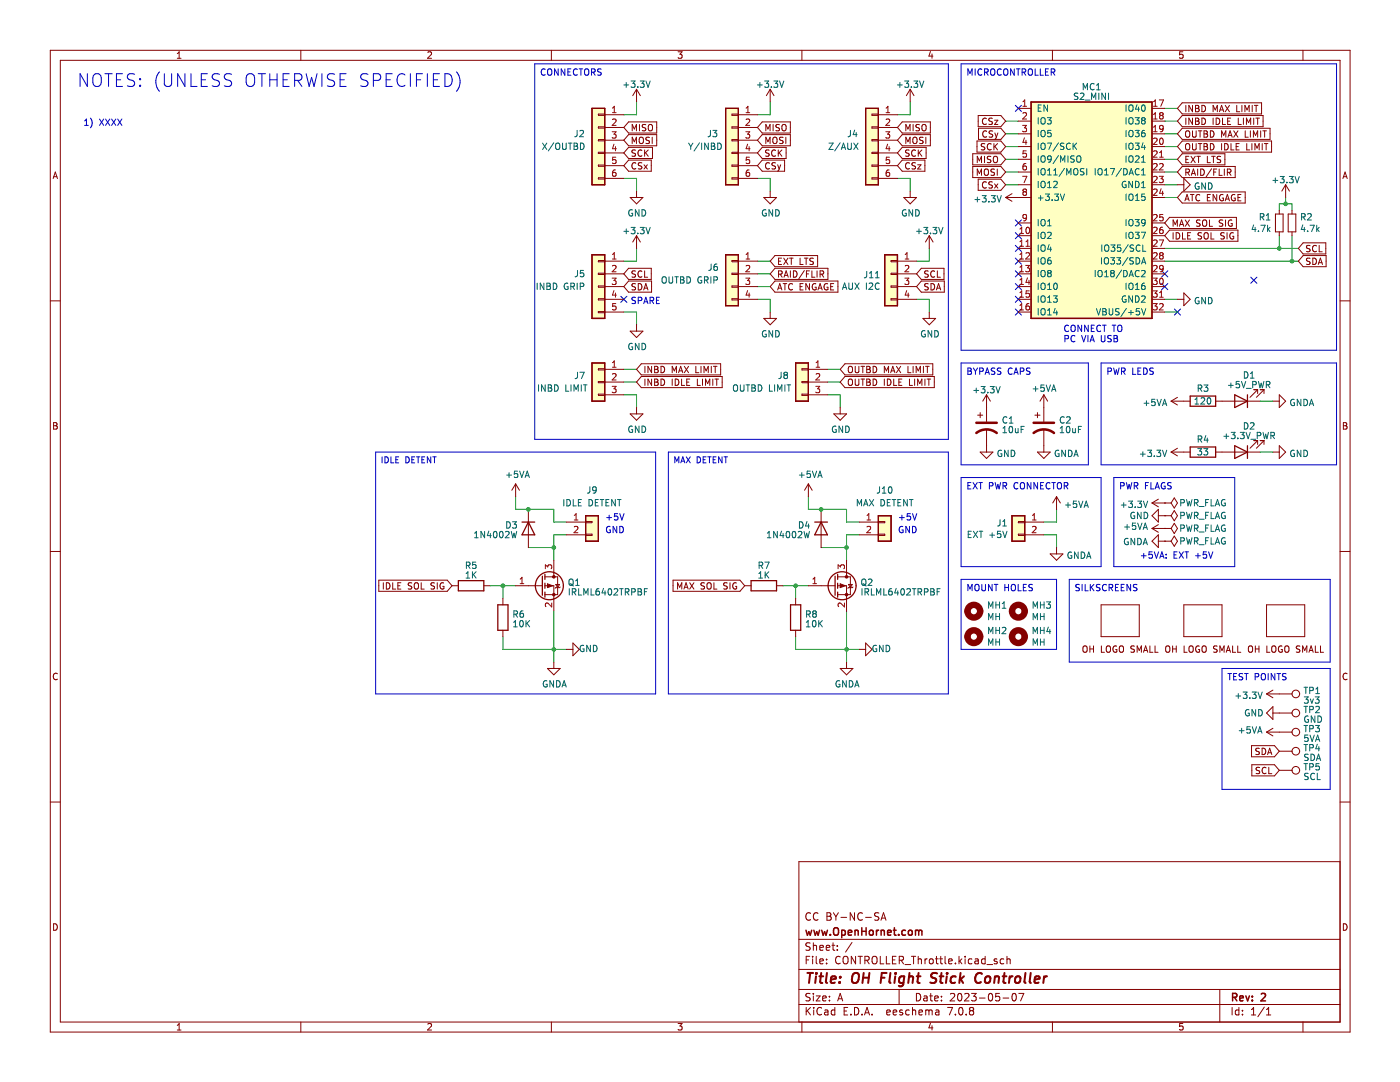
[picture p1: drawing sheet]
<svg xmlns="http://www.w3.org/2000/svg" width="279mm" height="216mm" viewBox="0 0 279 216" stroke-linecap="round" stroke-linejoin="round" font-family="sans-serif">
<g fill="none" stroke="#840000" stroke-width=".2">
<path d="M10 10h259.4v195.9h-259.4zM12 12h255.4v191.9h-255.4zM35.4 11.6h.7M35.4 10.7l.4-.4v1.3M60 10v2M85.4 10.5l.5-.2 .2 .4-.8 .9h.8M110 10v2M135.3 10.3h.8l-.4 .5 .4 .1v.6l-.2 .1-.6-.1M160 10v2M185.7 10.3l-.3 .9h.8M186 10.8v.8M210 10v2"/>
<path d="M236.1 10.3h-.7v.6l.2-.1 .4 .1 .1 .2v.4l-.2 .1-.5-.1M260 10v2M10.6 35.6l.4-1.3 .5 1.3M10.7 35.3h.6M268 35.6l.4-1.3 .5 1.3M268.1 35.3h.6M10 60h2M267.4 60h2M10.7 84.3h.4l.3 .3-.3 .3 .3 .2v.3l-.2 .2h-.5zM10.7 84.9h.4M268.1 84.3h.4l.3 .3-.3 .3 .3 .2v.3l-.2 .2h-.5zM268.1 84.9h.4"/>
<path d="M10 110h2M267.4 110h2M11.4 134.5a.62 .62 0 0 0-.8 .4 .62 .62 0 0 0 .6 .7l.2-.1M268.8 134.5a.62 .62 0 0 0-.8 .4 .62 .62 0 0 0 .6 .7l.2-.1M10 160h2M267.4 171.9h-108v32M267.4 160h2M10.7 184.3a.66 .66 0 0 1 .7 .7 .66 .66 0 0 1-.7 .6zM159.4 197.4h108M159.4 193.4h108M159.4 187.4h108M160.9 191.5h.5"/>
<path d="M161.6 190.8h-.7v1.5M161.7 198.3l-.6-.1-.2 .2v.4l.6 .3 .2 .3-.3 .3h-.6M161.7 188.2l-.6-.1-.2 .2v.4l.6 .3 .2 .3-.3 .3h-.6M161.7 182.3a.71 .71 0 0 0-.9 .5 .71 .71 0 0 0 .7 .8l.2-.1M162.2 190.8v.2M162.2 191.3v1M162.3 188.1v1.5M162.3 198.2v.2M162.3 198.7v1M162.3 188.8l.2-.2 .4 .1 .1 .9M162.9 198.7h.8l-.8 1h.8M162.9 190.8v1.3l.2 .2"/>
<path d="M163.2 182.3a.71 .71 0 0 0-.9 .5 .71 .71 0 0 0 .7 .8l.2-.1M163.6 191.8l.7-.1-.1-.3-.4-.1-.2 .2 .1 .8h.5M163.6 189.1l.7-.1-.1-.3-.4-.1-.2 .2 .1 .8h.5M164.2 199.2l.7-.1-.1-.3-.4-.1-.2 .2v.8h.6M164.9 189.1l.7-.1-.1-.3-.4-.1-.2 .2 .1 .8h.5M165 192.2v.1M165 191.4v.1M165 182.1l.7 .2 .1 .3-.3 .2a.4 .4 0 0 1 .4 .4 .4 .4 0 0 1-.3 .4h-.6zM165 182.8h.5M165.5 198.8v.1M165.5 199.6v.1M166 188.6h.6"/>
<path d="M166.2 188.1v1.3l.4 .2M166.3 182.1l.5 .8M166.8 182.9v.7M167.1 189.5v.1M167.1 188.7v.1M167.2 199.7l.5-1.5 .5 1.5M167.3 182.1l-.5 .8M167.3 199.3h.7M167.7 191a.71 .71 0 0 0-1 .5 .71 .71 0 0 0 .7 .8l.3-.1M167.8 183.1h1.2M168.3 191a.5 .5 0 0 1 .6-.2 .5 .5 0 0 1 .3 .5v.5a.5 .5 0 0 1-.5 .5 .5 .5 0 0 1-.5-.5zM170 188.1l-1.3 1.9"/>
<path d="M170.5 182.1v1.5l-.8-1.5v1.5M170.7 190.8v1.5l-.8-1.5v1.5M171.2 190.8h.9M171.7 190.8v1.5M172.1 182.3a.71 .71 0 0 0-1 .5 .71 .71 0 0 0 .7 .8l.3-.1M172.6 191.6l.7-.1 .2-.2-.1-.3-.2-.2h-.6v1.5M172.7 183.1h1.2M173 191.6l.5 .7M174.2 190.9a.5 .5 0 0 1 .6 0 .5 .5 0 0 1 .2 .4v.5a.5 .5 0 0 1-.5 .5 .5 .5 0 0 1-.5-.5v-.5zM175.4 182.2l-.6-.1-.2 .2v.4l.6 .3 .2 .3-.3 .3h-.6M175.7 190.8v1.5h.7M175.8 183.6l.5-1.5 .5 1.5"/>
<path d="M176 183.2h.7M176.9 190.8v1.5h.7M178.1 191.5h.5M178.8 190.8h-.7v1.5h.7M179.4 197.4v3M179.5 191.6l.7-.1 .1-.2-.1-.3-.2-.2h-.5v1.5M179.8 191.6l.5 .7M180.6 192.5h1.1M181.9 190.8h.8M182.3 190.8v1.5M182.9 198.2a.76 .76 0 0 1 .9 .8 .76 .76 0 0 1-.9 .7zM183.2 191.5l.3-.2 .3 .1 .1 .9"/>
<path d="M183.2 190.8v1.5M184.4 198.8h.6v.9M184.6 191.3v1M185 199.1l-.5 .1-.2 .2 .2 .3h.5M185 191.3l-.4 .3M185.5 198.7h.6M185.5 191.5l.2-.2 .5 .2v.5l-.1 .3h-.4l-.2-.1zM185.7 198.2v1.3l.4 .2M186.5 199.2l.7-.1v-.3l-.5-.1-.2 .2 .1 .8h.6M186.7 191.3h.5M186.9 190.8v1.3l.3 .2M187.5 191.3h.6"/>
<path d="M187.7 190.8v1.3l.4 .2M187.9 199.6v.1M187.9 198.8v.1M188.6 190.8v1.3l.2 .2M189.3 191.8l.7-.1v-.3l-.5-.1-.2 .2 .1 .8h.6M189.7 198.4l.5-.2 .3 .5-.9 1h.9M190.7 192.2v.1M191.2 198.4l.3-.2a.8 .8 0 0 1 .5 .8 .8 .8 0 0 1-.5 .7l-.3-.1-.1-.4zM191.4 190.8v1.5M191.5 191.8l.5 .5M192 191.3l-.6 .6M192.5 198.4l.6-.2 .3 .5-.9 1h.9"/>
<path d="M192.6 190.8v.2M192.6 191.3v1M193.9 198.2h.9l-.5 .6 .4 .1v.7l-.2 .1-.6-.1M194 191.4l-.5-.1-.3 .3 .2 .7h.6M194.6 191.4h.6v.9M195.2 191.7l-.5 .1-.2 .2 .2 .3h.5M195.5 199.2h1.1M196.6 191.4l-.4-.1-.3 .3 .1 .7h.6M196.6 190.8v1.5M197 192.5h1.1M197.4 198.4l.2-.2a.8 .8 0 0 1 .5 .8 .8 .8 0 0 1-.5 .7l-.2-.1-.2-.4zM199 191.4l-.4-.1-.2 .2 .1 .3 .5 .1v.4h-.6"/>
<path d="M199.5 198.2h-.8v.7l.2-.1 .5 .1 .1 .2v.5l-.3 .1-.5-.1M200.2 199.2h1.1M200.3 191.4l-.4-.1-.3 .3 .1 .7h.6M201 191.5l.2-.2 .3 .1 .1 .9M201 190.8v1.5M202.1 198.4l.2-.2a.8 .8 0 0 1 .5 .8 .8 .8 0 0 1-.5 .7l-.2-.1-.1-.4zM203.3 198.2h1l-.6 1.5M243.4 197.4v6.5M268.1 184.3a.66 .66 0 0 1 .7 .7 .66 .66 0 0 1-.7 .6zM35.4 204.6l.4-.4v1.3M35.4 205.5h.7M60 203.9v2"/>
<path d="M85.4 204.4l.5-.2 .2 .4-.8 .9h.8M110 203.9v2M135.3 204.2h.8l-.4 .5 .4 .1v.6l-.2 .1-.6-.1M159.4 200.4h108M160 203.9v2M160.9 201v1.5M161.1 201.7l.6 .8M161.7 201l-.8 .9M162.4 201v.2M162.4 201.5v1M164 201.2a.71 .71 0 0 0-1 .5 .71 .71 0 0 0 .7 .8l.3-.1M164.6 201.6h.6v.9"/>
<path d="M165.2 201.9l-.5 .1-.2 .2 .2 .3h.5M166.6 201.6l-.4-.1-.3 .3 .1 .7h.6M166.6 201v1.5M168.5 201.7h.5M169.2 201h-.7v1.5h.7M169.8 202.4v.1M170.5 201a.76 .76 0 0 1 .9 .8 .76 .76 0 0 1-.9 .7zM172 202.4v.1M172.5 202.5l.5-1.5 .5 1.5M172.7 202.1h.7M174 202.4v.1M177 202l.7-.1-.1-.3-.4-.1-.2 .2v.8h.6"/>
<path d="M178.2 202l.8-.1-.1-.3-.4-.1-.3 .2 .1 .8h.6M180.1 201.6l-.4-.1-.2 .2 .1 .3 .5 .1v.4h-.6M181.5 201.6l-.5-.1-.3 .3 .2 .7h.6M182.1 201.7l.2-.2 .4 .1v.9M182.1 201v1.5M183.4 202l.7-.1-.1-.3-.4-.1-.2 .2 .1 .8h.5M184.7 201.7l.5-.2 .2 .2M184.7 201.5v1M185.4 201.7l.2-.2 .4 .1v.9M185.4 201.7v.8M185.7 204.2l-.3 .9h.8M186 204.7v.8"/>
<path d="M186.7 201.6h.6l.1 .9M187.4 201.9l-.5 .1-.2 .2 .2 .3h.5M189.1 201h1l-.6 1.5M190.7 202.4v.1M191.5 201.2l.2-.2a.8 .8 0 0 1 .5 .8 .8 .8 0 0 1-.5 .7l-.2-.1-.2-.4zM192.8 202.4v.1M193.7 201.7l-.2-.3 .2-.4 .5 .1 .1 .2-.3 .4M193.7 201.7l-.2 .3v.2l.2 .3h.5l.1-.3-.1-.4-.2-.1M193.7 201.7h.3M210 203.9v2M236.1 204.2h-.7v.6l.2-.1 .4 .1 .1 .2v.4l-.2 .1-.5-.1M245.9 201v1.5"/>
<path d="M247.2 201.6l-.4-.1-.3 .3 .2 .7h.5M247.2 201v1.5M248 202.4v.1M248 201.6v.1M249.7 202.5h.9M249.7 201.5l.5-.5v1.5M252.3 201l-1.3 1.9M252.7 202.5h.9M252.7 201.5l.5-.5v1.5M260 203.9v2"/>
</g>
<g fill="none" stroke="#840000" stroke-width=".3">
<path d="M160.8 185.6l.3 1 .3-.7 .3 .7 .3-1M162.4 185.6l.3 1 .3-.7 .3 .7 .3-1M164 185.6l.3 1 .3-.7 .2 .7 .3-1M165.7 186.5v.1M166.4 185.3a.5 .5 0 0 1 .6-.2 .5 .5 0 0 1 .3 .5v.5a.5 .5 0 0 1-.5 .5 .5 .5 0 0 1-.5-.5zM168 185.7l.4-.1 .3 .3-.1 .6h-.6M168 185.6v1.5M169.3 186.1l.7-.1-.1-.3-.4-.1-.2 .2v.7h.6M170.6 185.8l.2-.2 .4 .1 .1 .9M170.6 185.6v1M172 185.1v1.5M172 185.8h.8"/>
<path d="M172.8 185.1v1.5M173.6 185.8l.2-.2 .4 .2 .1 .5-.2 .2-.3 .1-.2-.1zM174.9 185.6v1M175.3 185.6l-.4 .3M175.8 185.8l.3-.2 .3 .1 .1 .9M175.8 185.6v1M177.1 186.1l.7-.1v-.3l-.5-.1-.2 .2 .1 .7h.6M178.3 185.6h.5M178.5 185.1v1.3l.3 .2M179.3 186.5v.1M180.7 185.7l-.4-.1-.3 .3 .1 .6h.6M181.4 185.7l.4-.1 .3 .3v.4l-.3 .3-.4-.1-.1-.2z"/>
<path d="M182.7 185.8l.4-.2 .2 .2M182.7 185.6v1M183.3 185.8l.3-.2 .3 .1 .1 .9M183.3 185.8v.8M246 199l.7-.1 .1-.2v-.3l-.2-.2h-.6v1.5M246.3 199l.5 .7M247.4 199.2l.7-.1v-.3l-.5-.1-.2 .2 .1 .7h.6M248.6 198.7l.4 1 .3-1M249.9 199.6v.1M249.9 198.8v.1M251.7 198.4l.6-.2 .3 .4-1 1.1h1"/>
</g>
<g fill="none" stroke="#840000" stroke-width=".4">
<path d="M161.1 194.1h1.2M161.7 194.1l-.3 2M162.9 194.8l-.2 1.3M162.9 194.1v.2M163.5 194.8h.8M163.9 194.1l-.2 1.8v.1l.4 .1M165 194.1l-.2 1.8 .3 .2M165.8 195.5l1-.2-.1-.4h-.7l-.2 1 .2 .2 .6-.1M167.6 196l-.1 .1M167.7 194.9v.2M170.2 194.4a.69 .69 0 0 1 1.2 0 1.47 1.47 0 0 1-.6 1.7l-.6-.1a1.5 1.5 0 0 1 0-1.6zM172.2 195.1h1.2"/>
<path d="M172.4 194.1l-.3 2M173.5 194.1l-.2 2M175.9 195.1h.6M176.9 194.1h-.9l-.3 2M177.7 194.1l-.2 1.8 .2 .2M178.7 194.8l-.2 1.3M178.7 194.1v.2M180.5 194.9a.66 .66 0 0 0-1 .3l-.1 .6 .2 .2h.7M180.5 194.8l-.3 1.8a.57 .57 0 0 1-.8 .1M181.4 195a.49 .49 0 0 1 .8 .1l-.1 1M181.5 194.1l-.2 2M182.9 194.8h.8"/>
<path d="M183.3 194.1l-.2 1.8 .1 .1 .3 .1M187 194.2a.85 .85 0 0 0-1 .1 .45 .45 0 0 0 .2 .8l.5 .2a.51 .51 0 0 1 .1 .5 .51 .51 0 0 1-.4 .3l-.7-.1M187.5 194.8h.8M187.9 194.1l-.2 1.8v.1l.4 .1M188.9 194.8l-.1 1.3M189 194.1v.2M190.7 194.9a.66 .66 0 0 0-.9 .3l-.1 .6 .1 .2h.8M191.7 194.1l-.3 2M191.7 195.4l.5 .7M192.4 194.8l-.9 .8M196 194.3a.88 .88 0 0 0-1.1 0 .88 .88 0 0 0-.3 1 .69 .69 0 0 0 .3 .8 .69 .69 0 0 0 .9-.1M196.7 195a.52 .52 0 0 1 .6-.2 .52 .52 0 0 1 .4 .4l-.1 .6a.55 .55 0 0 1-.5 .3 .55 .55 0 0 1-.6-.3z"/>
<path d="M198.5 195a.49 .49 0 0 1 .9 .1l-.1 1M198.6 194.8l-.2 1.3M200.1 194.8h.8M200.5 194.1l-.3 1.8 .1 .1 .4 .1M201.5 194.8l-.1 1.3M202.1 194.8l-.4 .1-.2 .3M202.7 195a.52 .52 0 0 1 .6-.2 .52 .52 0 0 1 .4 .4l-.1 .6a.55 .55 0 0 1-.5 .3 .55 .55 0 0 1-.6-.3zM204.7 194.1l-.3 1.8 .3 .2M205.7 194.1l-.2 1.8 .2 .2M206.5 195.5l1-.2-.1-.4h-.7l-.3 1 .3 .2 .6-.1M208.4 194.8l-.2 1.3M208.9 194.8l-.3 .1-.3 .3"/>
</g>
<path d="M172.8 21.6h2.5v15.3h-2.5z" fill-rule="evenodd" fill="#ffffc2"/>
<path d="M172.8 21.6h2.5v15.3h-2.5z" fill="none" stroke="#840000" stroke-width=".25"/>
<path d="M176.6 50.8h2.5v10.2h-2.5z" fill-rule="evenodd" fill="#ffffc2"/>
<path d="M176.6 50.8h2.5v10.2h-2.5z" fill="none" stroke="#840000" stroke-width=".25"/>
<path d="M175.3 102.9h2.5v5.1h-2.5z" fill-rule="evenodd" fill="#ffffc2"/>
<path d="M175.3 102.9h2.5v5.1h-2.5z" fill="none" stroke="#840000" stroke-width=".25"/>
<path d="M202 102.9h2.5v5.1h-2.5z" fill-rule="evenodd" fill="#ffffc2"/>
<path d="M202 102.9h2.5v5.1h-2.5z" fill="none" stroke="#840000" stroke-width=".25"/>
<path d="M205.8 20.4h24.1v43.1h-24.1z" fill-rule="evenodd" fill="#ffffc2"/>
<path d="M205.8 20.4h24.1v43.1h-24.1z" fill="none" stroke="#840000" stroke-width=".25"/>
<path d="M144.8 50.8h2.6v10.2h-2.6z" fill-rule="evenodd" fill="#ffffc2"/>
<path d="M144.8 50.8h2.6v10.2h-2.6z" fill="none" stroke="#840000" stroke-width=".25"/>
<path d="M118.1 21.6h2.6v15.3h-2.6z" fill-rule="evenodd" fill="#ffffc2"/>
<path d="M118.1 21.6h2.6v15.3h-2.6z" fill="none" stroke="#840000" stroke-width=".25"/>
<path d="M118.1 50.8h2.6v12.7h-2.6z" fill-rule="evenodd" fill="#ffffc2"/>
<path d="M118.1 50.8h2.6v12.7h-2.6z" fill="none" stroke="#840000" stroke-width=".25"/>
<path d="M118.1 72.4h2.6v7.6h-2.6z" fill-rule="evenodd" fill="#ffffc2"/>
<path d="M118.1 72.4h2.6v7.6h-2.6z" fill="none" stroke="#840000" stroke-width=".25"/>
<path d="M158.8 72.4h2.5v7.6h-2.5z" fill-rule="evenodd" fill="#ffffc2"/>
<path d="M158.8 72.4h2.5v7.6h-2.5z" fill="none" stroke="#840000" stroke-width=".25"/>
<path d="M144.8 21.6h2.6v15.3h-2.6z" fill-rule="evenodd" fill="#ffffc2"/>
<path d="M144.8 21.6h2.6v15.3h-2.6z" fill="none" stroke="#840000" stroke-width=".25"/>
<path d="M116.9 102.9h2.5v5.1h-2.5z" fill-rule="evenodd" fill="#ffffc2"/>
<g fill="none" stroke="#840000" stroke-width=".25">
<path d="M172.8 21.6h2.5v15.3h-2.5zM176.6 50.8h2.5v10.2h-2.5zM237.5 79h5.1v2.1h-5.1zM246.4 78.8l2.6 1.2-2.6 1.3zM249 78.8v2.5M237.5 89.2h5.1v2h-5.1zM246.4 88.9l2.6 1.3-2.6 1.3zM249 88.9v2.6M116.9 102.9h2.5v5.1h-2.5zM166.7 115v3.8M167.2 114.6v1M167.2 116.4v1"/>
<path d="M167.2 118.1v1.1M175.3 102.9h2.5v5.1h-2.5zM202 102.9h2.5v5.1h-2.5z"/>
</g>
<g fill="none" stroke="#000084" stroke-width=".2">
<path d="M202.6 21l1.2 1.2M203.8 21l-1.2 1.2M123.9 59.1l1.2 1.2M125.1 59.1l-1.2 1.2M202.6 46.4l1.2 1.2M202.6 43.9l1.2 1.2M202.6 54l1.2 1.3M202.6 51.5l1.2 1.2M202.6 56.6l1.2 1.2M202.6 59.1l1.2 1.2M202.6 49l1.2 1.2M203.8 46.4l-1.2 1.2"/>
<path d="M203.8 43.9l-1.2 1.2M203.8 54l-1.2 1.3M203.8 51.5l-1.2 1.2M203.8 56.6l-1.2 1.2M203.8 59.1l-1.2 1.2M203.8 49l-1.2 1.2M231.8 54l1.3 1.3M231.8 56.6l1.3 1.2M233.1 54l-1.3 1.3M233.1 56.6l-1.3 1.2M249.6 55.3l1.2 1.2M250.8 55.3l-1.2 1.2"/>
<path d="M202.6 61.7l1.2 1.2M203.8 61.7l-1.2 1.2M234.4 61.7l1.2 1.2M235.6 61.7l-1.2 1.2"/>
</g>
<g fill="none" stroke="#009600" stroke-width=".2">
<path d="M124.5 35.6h2.5v2.5M127 20.4v2.5h-2.5M151.2 35.6h2.5v2.5M153.7 20.4v2.5h-2.5M179.1 35.6h2.5v2.5M181.6 20.4v2.5h-2.5M200.7 31.8h2.5M200.7 36.9h2.5M200.7 34.3h2.5M200.7 26.7h2.5M200.7 29.2h2.5M200.7 24.2h2.5"/>
<path d="M232.4 31.8h2.6M232.4 36.9h2.6M232.4 34.3h2.6M232.4 26.7h2.6M232.4 29.2h2.6M232.4 24.2h2.6M232.4 39.4h2.6M232.4 21.6h2.6M256.6 39.4v1.3M127 49.6v2.5h-2.5M151.2 52.1h2.5M151.2 59.7h2.5v2.6"/>
<path d="M151.2 57.2h2.5M151.2 54.6h2.5M182.9 59.7h2.6v2.6M185.5 49.6v2.5h-2.6M232.4 49.6h26.7M232.4 52.1h26.7M232.4 59.7h2.6M255.3 41.9v-1.2h2.5v1.2M255.3 47v2.6M257.8 47v5.1M124.5 62.3h2.5v2.5M124.5 78.8h2.5v2.5"/>
<path d="M124.5 76.2h2.5M124.5 73.7h2.5M165.1 76.2h2.6M165.1 78.8h2.6v2.5M165.1 73.7h2.6M232.4 62.3h2.6M102.9 99.1v2.5h7.6v2.6h2.6M161.3 99.1v2.5h7.6v2.6h2.6M251.5 90.2h2.5M251.5 80h2.5M97.8 116.9h5.1M100.4 116.9v2.5"/>
<path d="M105.4 109.3h5.1M113.1 106.7h-2.6v5.1M156.2 116.9h5.1M158.8 116.9v2.5M163.9 109.3h5M171.5 106.7h-2.6v5.1M208.3 106.7h2.6v2.6M210.9 101.6v2.6h-2.6M100.4 127v2.6h12.7M110.5 122v10.1M158.8 127v2.6h12.7M168.9 122v10.1"/>
</g>
<g fill="none" stroke="#0000c2" stroke-width=".2">
<path d="M17.4 14.7v2.5l-1.4-2.5v2.5M18.6 15.1a.85 .85 0 0 1 1-.4 .85 .85 0 0 1 .6 .9v.8a.85 .85 0 0 1-.8 .9 .85 .85 0 0 1-.9-.9zM20.9 14.7h1.5M21.7 14.7v2.5M23.2 15.9h.9M24.4 14.7h-1.2v2.5h1.2M26.9 14.8l-1-.1a.62 .62 0 0 0-.5 .6 .62 .62 0 0 0 .5 .6 .93 .93 0 0 1 1 .6 .65 .65 0 0 1-.5 .7l-1-.1M28 17l.1 .1-.1 .1M28 17l-.2 .1 .2 .1M28 15.7v.2M28 17v.2M28 15.7l.1 .1-.1 .1"/>
<path d="M28 15.7l-.2 .1 .2 .1M31.8 14.3a2.91 2.91 0 0 0 0 3.9M32.8 14.7v2.1l.5 .4 .7-.1 .2-.3v-2.1M36.9 14.7v2.5l-1.4-2.5v2.5M38.1 14.7v2.5h1.2M40.2 15.9h.8M41.4 14.7h-1.2v2.5h1.2M43.8 14.8l-1-.1a.62 .62 0 0 0-.5 .6 .62 .62 0 0 0 .5 .6 .93 .93 0 0 1 1 .6 .65 .65 0 0 1-.5 .7l-1-.1M46.2 14.8l-.9-.1a.62 .62 0 0 0-.5 .6 .62 .62 0 0 0 .5 .6 .93 .93 0 0 1 .9 .6 .65 .65 0 0 1-.5 .7l-.9-.1M49.2 15.1a.85 .85 0 0 1 1-.4 .85 .85 0 0 1 .6 .9v.8a.85 .85 0 0 1-.8 .9 .85 .85 0 0 1-.9-.9zM51.5 14.7h1.5M52.3 14.7v2.5"/>
<path d="M53.8 15.9h1.5M53.8 14.7v2.5M55.3 14.7v2.5M56.5 15.9h.8M57.7 14.7h-1.2v2.5h1.2M58.8 16h1a.69 .69 0 0 0 .5-.6 .69 .69 0 0 0-.5-.7h-1v2.5M59.4 16l.9 1.2M61.1 14.7l.6 2.5 .5-1.8 .5 1.8 .6-2.5M64.2 14.7v2.5M66.8 14.8l-1-.1a.62 .62 0 0 0-.5 .6 .62 .62 0 0 0 .5 .6 .93 .93 0 0 1 1 .6 .65 .65 0 0 1-.5 .7l-1-.1M67.9 15.9h.8M69.1 14.7h-1.2v2.5h1.2"/>
<path d="M73.4 14.8l-.9-.1a.62 .62 0 0 0-.5 .6 .62 .62 0 0 0 .5 .6 .93 .93 0 0 1 .9 .6 .65 .65 0 0 1-.4 .7l-1-.1M74.5 16h1a.69 .69 0 0 0 .5-.6 .69 .69 0 0 0-.5-.7h-1v2.5M77.1 15.9h.8M78.3 14.7h-1.2v2.5h1.2M80.8 14.9a.95 .95 0 0 0-1.1-.1 .95 .95 0 0 0-.5 1 1.08 1.08 0 0 0 .3 1.1 1.08 1.08 0 0 0 1.2 .2l.1-.1M81.9 14.7v2.5M83.1 15.9h.9M84.3 14.7h-1.2v2.5M85.3 14.7v2.5M86.5 15.9h.8M87.7 14.7h-1.2v2.5h1.2M88.8 14.7a1.34 1.34 0 0 1 1.4 .8 1.34 1.34 0 0 1-.4 1.6l-1 .1z"/>
<path d="M91.1 14.3a2.91 2.91 0 0 1 0 3.9M106.7 12.7h82.6v75h-82.6zM108.8 13.9a.6 .6 0 0 0-.8 .4 .6 .6 0 0 0 .6 .7l.2-.1M109.3 13.9l.3-.2a.43 .43 0 0 1 .5 .5v.4a.42 .42 0 0 1-.4 .4 .42 .42 0 0 1-.4-.4zM111.4 13.7v1.3l-.7-1.3v1.3M112.7 13.7v1.3l-.7-1.3v1.3M113.3 14.3h.5M113.9 13.7h-.6v1.3h.6M115.2 13.9a.6 .6 0 0 0-.8 .4 .6 .6 0 0 0 .6 .7l.2-.1M115.6 13.7h.7M115.9 13.7v1.3M116.7 13.9l.3-.2a.43 .43 0 0 1 .5 .5v.4a.42 .42 0 0 1-.4 .4 .42 .42 0 0 1-.4-.4z"/>
<path d="M118.1 14.4l.6-.1v-.4l-.6-.2v1.3M118.4 14.4l.4 .6M120 13.8l-.5-.1-.2 .2v.3l.6 .3 .1 .3-.3 .2h-.4M191.8 12.7h74.9v57.2h-74.9zM193.2 15v-1.3l.4 .9 .4-.9v1.3M194.6 13.7v1.3M195.9 13.9a.6 .6 0 0 0-.8 .4 .6 .6 0 0 0 .6 .7l.2-.1M196.5 14.4l.6-.1 .1-.4-.7-.2v1.3M196.8 14.4l.4 .6M197.8 13.9l.2-.2a.43 .43 0 0 1 .5 .5v.4a.42 .42 0 0 1-.4 .4 .42 .42 0 0 1-.4-.4zM199.8 13.9a.6 .6 0 0 0-.8 .4 .6 .6 0 0 0 .6 .7l.2-.1M200.4 13.9l.2-.2a.43 .43 0 0 1 .5 .5v.4a.42 .42 0 0 1-.4 .4 .42 .42 0 0 1-.4-.4z"/>
<path d="M202.4 13.7v1.3l-.7-1.3v1.3M202.8 13.7h.8M203.2 13.7v1.3M204 14.4l.6-.1 .1-.4-.7-.2v1.3M204.3 14.4l.4 .6M205.3 13.9l.2-.2a.43 .43 0 0 1 .5 .5v.4a.42 .42 0 0 1-.4 .4 .42 .42 0 0 1-.4-.4zM206.6 13.7v1.3h.6M207.6 13.7v1.3h.6M208.6 14.3h.5M209.2 13.7h-.6v1.3h.6M209.8 14.4l.6-.1 .1-.4-.7-.2v1.3M210.1 14.4l.4 .6"/>
<path d="M16.9 25h.7M16.9 24.1l.4-.3v1.2M18 23.6a1.46 1.46 0 0 1 0 1.9M19.9 23.8l.8 1.2M20.7 23.8l-.8 1.2M21.1 23.8l.8 1.2M21.9 23.8l-.8 1.2M22.3 23.8l.8 1.2M23.1 23.8l-.8 1.2M23.5 23.8l.8 1.2M24.3 23.8l-.8 1.2M126.8 59.4l-.4-.1-.2 .1v.4l.5 .2 .1 .3-.2 .3-.5-.1"/>
<path d="M127.4 60l.6-.1v-.5l-.6-.1v1.3M129.7 60l.6-.1 .1-.5-.7-.1v1.3M130 60l.5 .6M131 59.9h.4M131.6 59.3h-.6v1.3h.6M128.5 60.6l.4-1.3 .4 1.3M128.6 60.2h.6M191.8 72.4h25.4v20.3h-25.4zM193.2 73.4h.4l.2 .3-.2 .3 .2 .2 .1 .3-.3 .2h-.4zM193.2 74h.4M194.3 73.4l.4 .7M194.7 74.1v.6"/>
<path d="M195.1 73.4l-.4 .7M195.5 74.1l.6-.1 .1-.4-.7-.2v1.3M196.6 74.7l.4-1.3 .5 1.3M196.7 74.3h.6M198.5 73.5l-.4-.1-.2 .2v.3l.5 .3 .1 .3-.2 .2-.5-.1M199.8 73.5l-.5-.1-.2 .2v.3l.5 .3 .2 .3-.3 .2-.5-.1M202 73.6a.6 .6 0 0 0-.8 .4 .6 .6 0 0 0 .5 .7l.3-.1M202.4 74.7l.4-1.3 .4 1.3M202.5 74.3h.6M203.6 74.1l.6-.1 .1-.4-.7-.2v1.3M205.6 73.5l-.5-.1-.2 .2v.3l.5 .3 .2 .3-.3 .2-.5-.1M212.5 67.6l.6-.1 .1-.4-.7-.2v1.3"/>
<path d="M213.3 65a.6 .6 0 0 0-.9 .4 .6 .6 0 0 0 .6 .8l.3-.2M213.9 64.9h.1a.43 .43 0 0 1 .6 .4v.4a.42 .42 0 0 1-.4 .5 .42 .42 0 0 1-.5-.5zM214.5 67.1a.6 .6 0 0 0-.8 .4 .6 .6 0 0 0 .6 .7l.2-.1M215.9 64.9v1.3l-.8-1.3v1.3M215.9 66.9l.4 1.3 .4-1.3M217.1 66.9v1.3M217.2 64.9v1.3l-.7-1.3v1.3M217.5 68.2l.5-1.3 .4 1.3M217.7 67.8h.6M217.8 65.5h.4M218.4 64.9h-.6v1.3h.6M219.7 65a.6 .6 0 0 0-.9 .4 .6 .6 0 0 0 .6 .8l.3-.2"/>
<path d="M219.7 72.4h47v20.3h-47zM219.8 66.9v1.1l.2 .2 .4-.1 .1-.1v-1.1M220 64.9h.8M220.4 64.9v1.3M221.1 74.1l.6-.1 .1-.4-.7-.2v1.3M221.8 67l-.5-.1-.2 .2v.3l.6 .3 .1 .3-.3 .2-.4-.1M222 64.9h.7M222.3 73.4l.3 1.3 .2-.9 .2 .9 .3-1.3M222.3 66.9h.4l.3 .3-.3 .3 .3 .2 .1 .3-.3 .2h-.5zM222.3 64.9v1.3M222.3 67.5h.4M223.1 65.1l.3-.2a.43 .43 0 0 1 .5 .4v.4a.42 .42 0 0 1-.4 .5 .42 .42 0 0 1-.4-.5z"/>
<path d="M223.8 74.1l.6-.1 .1-.4-.7-.2v1.3M224.1 74.1l.4 .6M226.1 73.4v1.3h.6M227.1 74h.4M227.7 73.4h-.6v1.3h.6M228.2 73.4a.64 .64 0 0 1 .8 .7 .64 .64 0 0 1-.8 .6zM230.2 73.5l-.5-.1-.2 .2v.3l.6 .3 .1 .3-.3 .2-.5-.1M75 90.2h55.8v48.3h-55.8zM76.3 91.2v1.2M76.8 91.2a.61 .61 0 0 1 .7 .6 .61 .61 0 0 1-.7 .6zM78 91.2v1.2h.6M79 91.7h.4"/>
<path d="M79.6 91.2h-.6v1.2h.6M81 91.2a.61 .61 0 0 1 .7 .6 .61 .61 0 0 1-.7 .6zM82.2 91.7h.4M82.8 91.2h-.6v1.2h.6M83.1 91.2h.7M83.5 91.2v1.2M84.2 91.7h.4M84.8 91.2h-.6v1.2h.6M86 91.2v1.2l-.7-1.2v1.2M86.4 91.2h.7M86.7 91.2v1.2M133.4 90.2h55.9v48.3h-55.9z"/>
<path d="M134.7 92.4v-1.2l.4 .8 .4-.8v1.2M135.9 92.4l.4-1.2 .4 1.2M136 92h.6M137 91.2l.8 1.2M137.8 91.2l-.8 1.2M139.1 91.2a.61 .61 0 0 1 .7 .6 .61 .61 0 0 1-.7 .6zM140.3 91.7h.4M140.9 91.2h-.6v1.2h.6M141.2 91.2h.7M141.6 91.2v1.2M142.3 91.7h.4M142.9 91.2h-.6v1.2h.6"/>
<path d="M144.1 91.2v1.2l-.7-1.2v1.2M144.5 91.2h.7M144.8 91.2v1.2M191.8 95.3h27.9v17.8h-27.9zM193.2 96.9h.4M193.8 96.3h-.6v1.3h.6M194.2 96.3l.8 1.3M195 96.3l-.8 1.3M195.3 96.3h.8M195.7 96.3v1.3M197.5 97l.6-.1v-.5l-.6-.1v1.3M198.6 96.3l.3 1.3 .2-.9 .3 .9 .3-1.3"/>
<path d="M200.2 97l.6-.1v-.5l-.6-.1v1.3M200.5 97l.4 .6M203.1 96.4a.6 .6 0 0 0-.8 .4 .6 .6 0 0 0 .6 .8l.2-.2M203.7 96.5l.2-.2a.43 .43 0 0 1 .6 .4v.4a.42 .42 0 0 1-.5 .5 .42 .42 0 0 1-.4-.5zM205.7 96.3v1.3l-.7-1.3v1.3M207.1 96.3v1.3l-.8-1.3v1.3M207.7 96.9h.4M208.3 96.3h-.6v1.3h.6M209.6 96.4a.6 .6 0 0 0-.9 .4 .6 .6 0 0 0 .6 .8l.3-.2M209.9 96.3h.7M210.3 96.3v1.3M211.1 96.5l.2-.2a.43 .43 0 0 1 .5 .4v.4a.42 .42 0 0 1-.4 .5 .42 .42 0 0 1-.4-.5z"/>
<path d="M212.4 97l.6-.1 .1-.5-.7-.1v1.3M212.7 97l.4 .6M222.3 95.3h24.1v17.8h-24.1zM223.6 97l.6-.1 .1-.5-.7-.1v1.3M224.8 96.3l.3 1.3 .2-.9 .3 .9 .3-1.3M226.4 97l.6-.1v-.5l-.6-.1v1.3M226.7 97l.4 .6M228.6 96.9h.4M229.2 96.3h-.6v1.3M229.7 96.3v1.3h.6M230.5 97.6l.5-1.3 .4 1.3M230.7 97.2h.6"/>
<path d="M232.5 96.4a.59 .59 0 0 0-.8 .5 .59 .59 0 0 0 .8 .6v-.5h-.2M233.7 96.4l-.4-.1-.2 .1v.4l.5 .2 .1 .3-.2 .3-.5-.1M121.1 103.3h1M121.6 102.8v1M121.8 105.1a.59 .59 0 0 0-.8 .6 .59 .59 0 0 0 .8 .5v-.4h-.2M123.1 105v1.3l-.7-1.3v1.3M123.3 102.5h-.6l-.1 .6 .2-.1h.4l.1 .2v.4l-.2 .2-.5-.2M123.7 105a.64 .64 0 0 1 .7 .7 .64 .64 0 0 1-.7 .6zM123.7 102.5l.4 1.3 .4-1.3M179.5 103.3h1M180 102.8v1M180.2 105.1a.59 .59 0 0 0-.8 .6 .59 .59 0 0 0 .8 .5v-.4h-.2"/>
<path d="M181.5 105v1.3l-.7-1.3v1.3M181.7 102.5h-.6l-.1 .6 .2-.1h.4l.1 .2v.4l-.2 .2-.5-.2M182.1 102.5l.4 1.3 .5-1.3M182.1 105a.64 .64 0 0 1 .7 .7 .64 .64 0 0 1-.7 .6zM191.8 115.6h19.1v14h-19.1zM193.2 117.9v-1.3l.4 .9 .4-.9v1.3M194.6 116.8l.3-.2a.43 .43 0 0 1 .5 .4v.5a.42 .42 0 0 1-.4 .4 .42 .42 0 0 1-.4-.4zM195.9 116.6v1l.3 .3 .3-.1 .2-.2v-1M198 116.6v1.3l-.7-1.3v1.3M198.4 116.6h.7M198.8 116.6v1.3M200.5 117.2h.8"/>
<path d="M200.5 116.6v1.3M201.3 116.6v1.3M201.9 116.8l.2-.2a.43 .43 0 0 1 .6 .4v.5a.42 .42 0 0 1-.5 .4 .42 .42 0 0 1-.4-.4zM203.2 116.6v1.3h.6M204.2 117.2h.5M204.8 116.6h-.6v1.3h.6M206 116.7l-.4-.1-.2 .1v.4l.5 .2 .1 .3-.2 .3-.5-.1M213.4 115.6h52.1v16.5h-52.1zM215.4 116.7l-.5-.1-.1 .1v.4l.5 .2 .1 .3-.2 .3-.5-.1M216 116.6v1.3M216.6 116.6v1.3h.6M217.6 116.6v1.3"/>
<path d="M217.8 117.2l.5 .7M218.3 116.6l-.7 .7M219.5 116.7l-.5-.1-.1 .1v.4l.5 .2 .1 .3-.2 .3-.5-.1M220.8 116.7a.6 .6 0 0 0-.8 .5 .6 .6 0 0 0 .6 .7l.2-.1M221.3 117.3l.6-.1 .1-.5-.7-.1v1.3M221.6 117.3l.5 .6M222.6 117.2h.4M223.2 116.6h-.6v1.3h.6M223.8 117.2h.4M224.4 116.6h-.6v1.3h.6M225.6 116.6v1.3l-.7-1.3v1.3M226.9 116.7l-.5-.1-.2 .1v.4l.6 .2 .1 .3-.2 .3-.5-.1"/>
<path d="M227.8 110.9h.9M228.3 110.4v1M229.9 110.1h-.6v.6l.2-.1 .4 .1 .1 .1-.1 .5-.1 .1-.5-.1M230.4 110.1l.4 1.3 .4-1.3M231.5 111.4l.4-1.3 .4 1.3M231.6 111h.6M232.7 111.3v.1M232.7 110.6v.1M234.3 110.7h.4M234.9 110.1h-.6v1.3h.6M235.3 110.1l.9 1.3M236.2 110.1l-.9 1.3"/>
<path d="M236.5 110.1h.7M236.8 110.1v1.3M238.6 110.9h1M239.1 110.4v1M240.8 110.1h-.6l-.1 .6 .2-.1 .4 .1 .1 .1v.5l-.2 .1-.5-.1M241.2 110.1l.4 1.3 .4-1.3M243.9 133.4h21.6v24.1h-21.6zM245.1 134.4h.7M245.4 134.4v1.3M246.2 135h.4M246.8 134.4h-.6v1.3h.6M248 134.5l-.5-.1-.2 .1v.4l.6 .2 .1 .3-.2 .3-.5-.1"/>
<path d="M248.4 134.4h.7M248.7 134.4v1.3M250.5 135.1l.6-.1 .1-.5-.7-.1v1.3M251.8 134.6l.2-.2a.43 .43 0 0 1 .5 .4v.4a.42 .42 0 0 1-.4 .5 .42 .42 0 0 1-.4-.5zM253.1 134.4v1.3M254.4 134.4v1.3l-.7-1.3v1.3M254.8 134.4h.8M255.2 134.4v1.3M256.7 134.5l-.5-.1-.2 .1v.4l.5 .2 .2 .3-.3 .3-.5-.1"/>
</g>
<g fill="none" stroke="#840000" stroke-width=".2">
<path d="M181.6 17.8v2.6M181.6 17.8l-.7 1.3M181.6 17.8l.8 1.3M125.4 31.9h4.6v2.3h-4.6l-.9-1.1zM125.4 24.3h5.7v2.2h-5.7l-.9-1.1zM125.4 29.4h4.8v2.2h-4.8l-.9-1.1zM125.4 26.9h5.7v2.2h-5.7l-.9-1.1zM126.2 26.1v-1.3l.4 .9 .4-.9v1.3M126.2 28.6v-1.2l.4 .9 .4-.9v1.2M126.8 30l-.4-.1-.2 .1v.4l.5 .2 .1 .3-.2 .3-.5-.1M126.9 32.6a.6 .6 0 0 0-.8 .4 .6 .6 0 0 0 .6 .7l.2-.1M127.6 27.6l.3-.2a.43 .43 0 0 1 .5 .4v.4a.42 .42 0 0 1-.4 .5 .42 .42 0 0 1-.4-.5z"/>
<path d="M127.6 24.8v1.3M128.1 30a.6 .6 0 0 0-.8 .5 .6 .6 0 0 0 .6 .7l.2-.1M128.1 32.5h-.5l-.2 .1v.3l.6 .3 .1 .3-.2 .2h-.5M128.5 32.9l.7 .8M128.6 29.9v1.3M128.8 30.5l.6 .7M128.9 24.9l-.5-.1-.2 .2v.3l.6 .3 .1 .3-.3 .2-.4-.1M129.2 32.9l-.7 .8M129.4 29.9l-.8 .7M129.4 25l.3-.2a.43 .43 0 0 1 .5 .5v.4a.42 .42 0 0 1-.4 .4 .42 .42 0 0 1-.4-.4zM129.6 27.4h-.5l-.1 .1v.4l.5 .2 .1 .3-.2 .2h-.5M130.2 27.4v1.2"/>
<path d="M152.1 31.9h4.5v2.3h-4.5l-.9-1.1zM152.1 24.3h5.6v2.2h-5.6l-.9-1.1zM152.1 29.4h4.8v2.2h-4.8l-.9-1.1zM152.1 26.9h5.6v2.2h-5.6l-.9-1.1zM152.8 26.1v-1.3l.5 .9 .4-.9v1.3M152.8 28.6v-1.2l.5 .9 .4-.9v1.2M153.5 30l-.5-.1-.2 .1v.4l.6 .2 .1 .3-.2 .3-.5-.1M153.6 32.6a.6 .6 0 0 0-.9 .4 .6 .6 0 0 0 .6 .7l.3-.1M154.3 27.6l.2-.2a.43 .43 0 0 1 .6 .4v.4a.42 .42 0 0 1-.4 .5 .42 .42 0 0 1-.5-.5zM154.3 24.8v1.3M154.8 30a.6 .6 0 0 0-.9 .5 .6 .6 0 0 0 .6 .7l.3-.1M154.8 32.5h-.5l-.2 .1v.3l.6 .3 .1 .3-.3 .2h-.5"/>
<path d="M155.2 32.9l.3 .8M155.3 29.9v1.3M155.5 30.5l.5 .7M155.5 33.7l-.3 .5M155.6 24.9l-.5-.1-.2 .2v.3l.5 .3 .2 .3-.3 .2-.5-.1M155.8 32.9l-.3 .8M156 29.9l-.7 .7M156.1 25l.2-.2a.43 .43 0 0 1 .6 .5v.4a.42 .42 0 0 1-.4 .4 .42 .42 0 0 1-.5-.4zM156.3 27.4h-.5l-.2 .1v.4l.6 .2 .1 .3-.3 .2h-.4M156.8 27.4v1.2M174 27.8h1.3v.3h-1.3zM174 22.8h1.3v.2h-1.3z"/>
<path d="M174 25.3h1.3v.3h-1.3zM174 30.4h1.3v.2h-1.3zM174 32.9h1.3v.3h-1.3zM174 35.5h1.3v.2h-1.3zM175.3 22.9h3.8M175.3 25.4h3.8M175.3 28h3.8M175.3 30.5h3.8M175.3 33.1h3.8M175.3 35.6h3.8M180.1 31.9h4.5v2.3h-4.5l-1-1.1zM180.1 24.3h5.6v2.2h-5.6l-1-1.1z"/>
<path d="M180.1 26.9h5.6v2.2h-5.6l-1-1.1zM180.1 29.4h4.7v2.2h-4.7l-1-1.1zM180.4 39.4h2.5l-1.3 1.3zM180.8 26.1v-1.3l.4 .9 .4-.9v1.3M180.8 28.6v-1.2l.4 .9 .4-.9v1.2M181.4 30l-.4-.1-.2 .1v.4l.5 .2 .1 .3-.2 .3-.5-.1M181.5 32.6a.6 .6 0 0 0-.8 .4 .6 .6 0 0 0 .6 .7l.2-.1M181.6 38.1v1.3M182.2 27.6l.3-.2a.43 .43 0 0 1 .5 .4v.4a.42 .42 0 0 1-.4 .5 .42 .42 0 0 1-.4-.5zM182.2 24.8v1.3M182.7 30a.6 .6 0 0 0-.8 .5 .6 .6 0 0 0 .6 .7l.2-.1M182.7 32.5h-.5l-.2 .1v.3l.6 .3 .1 .3-.2 .2h-.5"/>
<path d="M183.1 32.9h.7l-.7 .8h.7M183.3 29.9v1.3M183.4 30.5l.6 .7M183.5 24.9l-.5-.1-.2 .2v.3l.6 .3 .1 .3-.2 .2-.5-.1M184 29.9l-.7 .7M184 25l.3-.2a.43 .43 0 0 1 .5 .5v.4a.42 .42 0 0 1-.4 .4 .42 .42 0 0 1-.4-.4zM184.2 27.4h-.5l-.1 .1v.4l.5 .2 .1 .3-.2 .2h-.5M184.8 27.4v1.2M194.1 30.7h5.6l1 1.1-1 1.1h-5.6zM194.1 33.2h5.6l1 1.1-1 1.1h-5.6zM195 28.1h4.7l1 1.1-1 1.2h-4.7zM195 32.5v-1.3l.5 .9 .4-.9v1.3"/>
<path d="M195 35v-1.3l.5 .9 .4-.9v1.3M195.2 35.8h4.5l1 1.1-1 1.1h-4.5zM195.2 23.1h4.5l1 1.1-1 1.1h-4.5zM195.3 25.6h4.4l1 1.1-1 1.1h-4.4zM196.5 31.2v1.3M196.5 33.9l.2-.2a.43 .43 0 0 1 .6 .5v.4a.42 .42 0 0 1-.5 .4 .42 .42 0 0 1-.4-.4zM196.5 28.7l-.4-.1-.2 .2v.3l.5 .3 .1 .3-.2 .2h-.5M196.8 36.4a.6 .6 0 0 0-.8 .4 .6 .6 0 0 0 .6 .7l.2-.1M196.8 23.7a.6 .6 0 0 0-.8 .4 .6 .6 0 0 0 .6 .7l.2-.1M196.9 26.2a.6 .6 0 0 0-.8 .5 .6 .6 0 0 0 .6 .7l.2-.1M197.8 31.2h-.5l-.2 .1v.4l.5 .2 .2 .3-.3 .3-.5-.1M197.8 28.8a.6 .6 0 0 0-.8 .4 .6 .6 0 0 0 .6 .7l.2-.1"/>
<path d="M198.1 36.3h-.5l-.2 .1v.4l.5 .2 .2 .3-.3 .2h-.5M198.1 23.6h-.5l-.2 .1v.4l.5 .2 .2 .3-.3 .2h-.5M198.1 26.2l-.5-.1-.1 .1v.4l.5 .2 .1 .3-.2 .3-.5-.1M198.3 31.4l.2-.2a.43 .43 0 0 1 .6 .4v.4a.42 .42 0 0 1-.4 .5 .42 .42 0 0 1-.5-.5zM198.4 28.6v1.3M198.5 33.8l-.5-.1-.2 .1v.4l.6 .3 .1 .3-.3 .2-.4-.1M198.5 36.7l.6 .8M198.5 24h.6l-.6 .8h.6M198.5 26.5l.3 .9M198.5 29.2l.6 .7M198.8 27.4l-.3 .4M199 33.7v1.3"/>
<path d="M199.1 28.6l-.7 .8M199.1 26.5l-.3 .9M199.1 36.7l-.6 .8M235.9 25.6h17.6v2.2h-17.6l-.9-1.1zM235.9 28.1h17.9v2.3h-17.9l-.9-1.2zM235.9 30.7h8.6v2.2h-8.6l-.9-1.1zM235.9 33.2h10.6v2.2h-10.6l-.9-1.1zM235.9 38.3h12.6v2.2h-12.6l-.9-1.1zM235.9 20.5h15.9v2.2h-15.9l-.9-1.1zM235.9 23.1h16.2v2.2h-16.2l-.9-1.1zM236.6 39.7h.6M236.7 26.3l.2-.2a.43 .43 0 0 1 .5 .4v.5a.42 .42 0 0 1-.4 .4 .42 .42 0 0 1-.4-.4z"/>
<path d="M236.7 28.8l.2-.2a.43 .43 0 0 1 .5 .5v.4a.42 .42 0 0 1-.4 .4 .42 .42 0 0 1-.4-.4zM236.7 34.4l.6-.1v-.5l-.6-.1v1.3M236.7 21v1.3M236.7 23.6v1.2M236.7 31.8h.4M237 34.4l.4 .6M237.3 31.2h-.6v1.3h.6M237.6 38.8h.7M237.7 31.2l.8 1.3M237.7 35l.5-1.3 .4 1.3M237.9 34.6h.6M237.9 38.8v1.3"/>
<path d="M238 26.1v1l.2 .3 .4-.1 .1-.2v-1M238 28.6v1.1l.2 .2h.4l.1-.2v-1.1M238 21v1.3l-.7-1.3v1.3M238 23.6v1.2l-.7-1.2v1.2M238.5 31.2l-.8 1.3M238.6 23.6h.4l.3 .2-.3 .4 .3 .1v.3l-.2 .2h-.5zM238.6 21h.4l.3 .3-.3 .3 .3 .2v.3l-.2 .2h-.5zM238.6 21.6h.4M238.6 24.2h.4M238.8 31.2h.8M239 33.7v1.3M239.1 26.1h.8"/>
<path d="M239.1 28.6h.8M239.2 31.2v1.3M239.4 38.9a.6 .6 0 0 0-.8 .5 .6 .6 0 0 0 .6 .7l.2-.1M239.5 26.1v1.3M239.5 28.6v1.3M239.6 33.7a.64 .64 0 0 1 .8 .7 .64 .64 0 0 1-.8 .6zM239.9 23.6a.64 .64 0 0 1 .7 .6 .64 .64 0 0 1-.7 .6zM239.9 21a.64 .64 0 0 1 .7 .7 .64 .64 0 0 1-.7 .6zM240.3 26.1h.4l.3 .2-.3 .4 .3 .1v.3l-.2 .3h-.5zM240.3 28.6h.4l.3 .3-.3 .4 .3 .1v.3l-.2 .2h-.5zM240.3 26.7h.4M240.3 29.3h.4"/>
<path d="M241 31.2v1.3h.6M241 39.4h.4M241.6 26.1a.64 .64 0 0 1 .7 .6 .64 .64 0 0 1-.7 .7zM241.6 28.6a.64 .64 0 0 1 .7 .7 .64 .64 0 0 1-.7 .6zM241.6 38.8h-.6v1.3h.6M241.8 31.2h.7M241.8 33.7l-1.1 1.6M242.1 22.3v-1.3l.4 .9 .4-.9v1.3M242.1 23.6v1.2M242.2 31.2v1.3M242.2 34.3h.4M242.7 23.6a.64 .64 0 0 1 .7 .6 .64 .64 0 0 1-.7 .6z"/>
<path d="M242.8 38.8v1.3l-.7-1.3v1.3M242.8 33.7h-.6v1.3M243.3 33.7v1.3h.6M243.4 22.3l.4-1.3 .4 1.3M243.5 21.9h.6M243.6 31.2h-.5l-.2 .1v.4l.6 .2 .1 .3-.2 .3-.5-.1M243.8 27.4v-1.3l.4 .9 .4-.9v1.3M243.8 28.6v1.3M244 23.6v1.2h.6M244.1 38.9a.59 .59 0 0 0-.7 .5 .59 .59 0 0 0 .7 .6l.1-.5h-.3M244.3 33.7v1.3M244.4 28.6a.64 .64 0 0 1 .7 .7 .64 .64 0 0 1-.7 .6z"/>
<path d="M244.5 21l.9 1.3M244.6 39.7h.6M244.9 34.4l.6-.1 .1-.5-.7-.1v1.3M245 24.2h.4M245.1 27.4l.4-1.3 .4 1.3M245.2 27h.6M245.2 34.4l.5 .6M245.4 21l-.9 1.3M245.6 23.6h-.6v1.2h.6M245.7 28.6v1.3h.6M246.2 26.1l.9 1.3M246.5 38.9a.59 .59 0 0 0-.8 .5 .59 .59 0 0 0 .8 .6v-.5h-.2"/>
<path d="M246.7 29.3h.4M246.8 21v1.3h.6M247.1 39.4h.4M247.1 26.1l-.9 1.3M247.1 23.6v1.2h.6M247.3 28.6h-.6v1.3h.6M247.7 38.8h-.6v1.3h.6M247.8 21v1.3M248.1 23.6v1.2M248.5 22.3v-1.3l.4 .9 .4-.9v1.3M248.5 26.1v1.3h.6M248.8 24.8v-1.2l.4 .9 .4-.9v1.2"/>
<path d="M248.8 28.6v1.3h.6M249.5 26.1v1.3M249.8 28.6v1.3M249.9 21v1.3M250.1 27.4v-1.3l.5 .9 .4-.9v1.3M250.2 23.6v1.2M250.3 21h.8M250.4 29.9v-1.3l.5 1 .4-1v1.3M250.6 23.6h.8M250.7 21v1.3M251 23.6v1.2M251.6 26.1v1.3"/>
<path d="M251.9 28.6v1.3M252 26.1h.7M252.3 28.6h.7M252.4 26.1v1.3M252.7 28.6v1.3M125.4 56.1h4.6v2.2h-4.6l-.9-1.1zM125.4 53.5h4.6v2.3h-4.6l-.9-1.2zM126.8 56.6h-.4l-.2 .1v.4l.5 .2 .1 .3-.2 .3-.5-.1M126.8 54.1l-.4-.1-.2 .2v.3l.5 .3 .1 .3-.2 .2h-.5M127.4 56.6a.64 .64 0 0 1 .7 .6 .64 .64 0 0 1-.7 .7zM128.1 54.2a.6 .6 0 0 0-.8 .4 .6 .6 0 0 0 .6 .7l.2-.1M128.5 57.9l.4-1.3 .4 1.3"/>
<path d="M128.6 57.5h.6M128.6 54v1.3h.7M154.7 56.1h12.5v2.2h-12.5l-1-1.1zM154.7 53.5h10.5v2.3h-10.5l-1-1.2zM154.7 51h8.5v2.2h-8.5l-1-1.1zM155.2 57.9l.4-1.3 .4 1.3M155.3 57.5h.6M155.4 54.7h.6v-.5l-.6-.2v1.3M155.4 52.1h.4M155.7 54.7l.4 .6M156 51.5h-.6v1.3h.6M156.3 56.6h.7"/>
<path d="M156.4 51.5l.9 1.3M156.5 55.3l.4-1.3 .4 1.3M156.6 55h.6M156.6 56.6v1.3M157.3 51.5l-.9 1.3M157.6 51.5h.7M157.7 54v1.3M157.9 51.5v1.3M158.2 56.7a.6 .6 0 0 0-.9 .4 .6 .6 0 0 0 .6 .8l.3-.2M158.3 54a.64 .64 0 0 1 .8 .7 .64 .64 0 0 1-.8 .6zM159.7 51.5v1.3h.6M159.7 57.2h.4"/>
<path d="M160.3 56.6h-.6v1.3h.6M160.5 51.5h.7M160.5 54l-1.1 1.6M160.9 51.5v1.3M160.9 54.7h.5M161.5 56.6v1.3l-.7-1.3v1.3M161.5 54h-.6v1.3M162 54v1.3h.6M162.3 51.6l-.4-.1-.2 .1v.4l.5 .2 .1 .3-.2 .3-.5-.1M162.8 56.6a.59 .59 0 0 0-.7 .6 .59 .59 0 0 0 .7 .6l.1-.5h-.3M163.1 54v1.3M163.2 57.9l.5-1.3 .4 1.3"/>
<path d="M163.4 57.5h.6M163.7 54.7h.6v-.5l-.6-.2v1.3M164 54.7l.4 .6M165.2 56.6a.59 .59 0 0 0-.8 .6 .59 .59 0 0 0 .8 .6v-.5h-.2M165.8 57.2h.4M166.4 56.6h-.6v1.3h.6M177.8 52h1.3v.2h-1.3zM177.8 54.5h1.3v.3h-1.3zM177.8 57.1h1.3v.2h-1.3zM177.8 59.6h1.3v.3h-1.3zM179.1 57.2h3.8M179.1 52.1h3.8"/>
<path d="M179.1 54.6h3.8M179.1 59.7h3.8M183.9 56.1h4.6v2.2h-4.6l-1-1.1zM183.9 53.5h4.5v2.3h-4.5l-1-1.2zM185.3 56.6h-.5l-.2 .1v.4l.5 .2 .2 .3-.3 .3-.5-.1M185.3 54.1l-.5-.1-.2 .2v.3l.5 .3 .2 .3-.3 .2h-.5M185.5 47v2.6M185.5 47l-.8 1.3M185.5 47l.7 1.3M185.8 56.6a.64 .64 0 0 1 .7 .6 .64 .64 0 0 1-.7 .7zM186.5 54.2a.6 .6 0 0 0-.8 .4 .6 .6 0 0 0 .6 .7l.2-.1M186.9 57.9l.4-1.3 .4 1.3"/>
<path d="M187 57.5h.6M187.1 54v1.3h.6M233.4 43.4h13.4v2.2h-13.4l-1-1.1zM233.4 45.9h13.7v2.2h-13.7l-1-1.1zM234.1 45.2v-1.3l.4 .9 .5-.9v1.3M234.1 46.4v1.3M234.7 46.4a.64 .64 0 0 1 .8 .7 .64 .64 0 0 1-.8 .6zM235.4 45.2l.4-1.3 .4 1.3M235.5 44.8h.6M236 46.4v1.3h.6M236.5 40.1l.4-1.3 .4 1.3M236.5 43.9l.9 1.3"/>
<path d="M237 47h.4M237.4 43.9l-.9 1.3M237.6 46.4h-.6v1.3h.6M239.5 43.9h-.5l-.2 .1v.4l.6 .2 .1 .3-.2 .3-.5-.1M239.8 46.5l-.5-.1-.2 .1v.4l.6 .3 .1 .3-.2 .2-.5-.1M240 44.1l.3-.2a.43 .43 0 0 1 .5 .4v.4a.42 .42 0 0 1-.4 .5 .42 .42 0 0 1-.4-.5zM240.3 46.6l.3-.2a.43 .43 0 0 1 .5 .5v.4a.42 .42 0 0 1-.4 .4 .42 .42 0 0 1-.4-.4zM241.4 43.9v1.3h.6M241.7 46.4v1.3h.6M244 43.9h-.4l-.2 .1v.4l.5 .2 .1 .3-.2 .3-.5-.1M244.3 46.5l-.4-.1-.2 .1v.4l.5 .3 .1 .3-.2 .2-.5-.1M244.5 40.1l.4-1.3 .5 1.3"/>
<path d="M244.6 43.9v1.3M244.9 46.4v1.3M245.9 43.9a.59 .59 0 0 0-.8 .6 .59 .59 0 0 0 .8 .6v-.5h-.2M246.2 46.5a.59 .59 0 0 0-.8 .6 .59 .59 0 0 0 .8 .5v-.4h-.2M260.1 51h4.6v2.2h-4.6l-1-1.1zM260.1 48.5h4.5v2.2h-4.5l-1-1.1zM261.5 51.6l-.5-.1-.2 .1v.4l.5 .2 .2 .3-.3 .3-.5-.1M261.5 49h-.5l-.2 .1v.4l.5 .2 .2 .3-.3 .2h-.5M262 51.5a.64 .64 0 0 1 .7 .6 .64 .64 0 0 1-.7 .7zM262.7 49.1a.6 .6 0 0 0-.8 .4 .6 .6 0 0 0 .6 .7l.2-.1M263.1 52.8l.4-1.3 .4 1.3M263.2 52.4h.6"/>
<path d="M263.3 49v1.2h.6M128 75.1h16.1v2.2h-16.1l-1-1.1zM128 72.6h15.8v2.2h-15.8l-1-1.1zM128.7 73.1v1.3M128.7 75.6v1.3M130 73.1v1.3l-.7-1.3v1.3M130 75.6v1.3l-.7-1.3v1.3M130.6 75.6h.5l.2 .3-.2 .3 .2 .2 .1 .3-.3 .2h-.5zM130.6 76.2h.5M130.6 73.1h.5l.2 .2-.2 .4 .2 .1 .1 .3-.3 .3h-.5zM130.6 73.7h.5M131.9 75.6a.64 .64 0 0 1 .7 .7 .64 .64 0 0 1-.7 .6z"/>
<path d="M131.9 73.1a.64 .64 0 0 1 .7 .6 .64 .64 0 0 1-.7 .7zM134.2 74.4v-1.3l.4 .9 .4-.9v1.3M134.2 75.6v1.3M134.8 75.6a.64 .64 0 0 1 .7 .7 .64 .64 0 0 1-.7 .6zM135.4 74.4l.4-1.3 .5 1.3M135.5 74h.6M136 75.6v1.3h.6M136.6 73.1l.8 1.3M137.1 76.2h.4M137.4 73.1l-.8 1.3M137.7 75.6h-.6v1.3h.6M138.9 73.1v1.3h.6"/>
<path d="M139.2 75.6v1.3h.6M139.9 73.1v1.3M140.2 75.6v1.3M140.5 74.4v-1.3l.4 .9 .4-.9v1.3M140.8 76.9v-1.3l.4 .9 .5-.9v1.3M142 73.1v1.3M142.3 75.6v1.3M142.4 73.1h.7M142.7 75.6h.7M142.7 73.1v1.3M143 75.6v1.3M168.6 75.1h17.9v2.2h-17.9l-.9-1.1z"/>
<path d="M168.6 72.6h17.6v2.2h-17.6l-.9-1.1zM169.3 75.8l.3-.2a.43 .43 0 0 1 .5 .5v.4a.42 .42 0 0 1-.4 .4 .42 .42 0 0 1-.4-.4zM169.3 73.3l.3-.2a.43 .43 0 0 1 .5 .4v.4a.42 .42 0 0 1-.4 .5 .42 .42 0 0 1-.4-.5zM170.7 75.6v1.1l.2 .2 .4-.1 .1-.1v-1.1M170.7 73.1v1l.2 .3 .4-.1 .1-.2v-1M171.8 75.6h.8M171.8 73.1h.8M172.2 73.1v1.3M172.2 75.6v1.3M173 75.6h.4l.2 .3-.2 .3 .2 .2 .1 .3-.2 .2h-.5zM173 73.1h.4l.2 .2-.2 .4 .2 .1 .1 .3-.2 .3h-.5zM173 76.2h.4"/>
<path d="M173 73.7h.4M174.2 75.6a.64 .64 0 0 1 .8 .7 .64 .64 0 0 1-.8 .6zM174.2 73.1a.64 .64 0 0 1 .8 .6 .64 .64 0 0 1-.8 .7zM176.5 74.4v-1.3l.4 .9 .4-.9v1.3M176.5 75.6v1.3M177.1 75.6a.64 .64 0 0 1 .7 .7 .64 .64 0 0 1-.7 .6zM177.8 74.4l.4-1.3 .4 1.3M177.9 74h.6M178.4 75.6v1.3h.6M178.9 73.1l.9 1.3M179.4 76.2h.4M179.8 73.1l-.9 1.3"/>
<path d="M180 75.6h-.6v1.3h.6M181.2 73.1v1.3h.6M181.5 75.6v1.3h.6M182.2 73.1v1.3M182.5 75.6v1.3M182.8 74.4v-1.3l.5 .9 .4-.9v1.3M183.1 76.9v-1.3l.5 .9 .4-.9v1.3M184.2 63.5h2.5l-1.2 1.3zM184.3 73.1v1.3M184.6 75.6v1.3M184.7 73.1h.7M185 75.6h.7"/>
<path d="M185.1 73.1v1.3M185.4 75.6v1.3M185.5 62.3v1.2M235 79.3l-1.3 .7M250.2 77.8h.8M251 77.8v.7M251 77.8l-1.5 1.5M251.5 77.8h.8M252.3 77.8l-1.6 1.5M252.3 77.8v.7M255.3 78.8l1.3 1.2-1.3 1.3zM231.2 99.6l-1.3 .8"/>
<path d="M233.7 90.2h3.8M233.7 90.2l1.3 .8M233.7 80h3.8M233.7 80l1.3 .8M234.4 99.4l.6 1-.6 1-.7-1zM235 89.4l-1.3 .8M242.6 90.2h8.9M242.6 80h8.9M250.2 87.9h.8M251 87.9v.8M251 87.9l-1.5 1.5M251.5 87.9h.8"/>
<path d="M252.3 87.9v.8M252.3 87.9l-1.6 1.5M254 90.2h1.3M254 80h1.3M255.3 88.9l1.3 1.3-1.3 1.3zM75.6 115.8h13.7l.9 1.1-.9 1.1h-13.7zM76.5 116.3v1.2M77.1 116.3a.64 .64 0 0 1 .7 .6 .64 .64 0 0 1-.7 .6zM78.4 116.3v1.2h.6M79.4 116.9h.4M80 116.3h-.6v1.2h.6M82.2 116.3h-.5l-.2 .1v.4l.6 .2 .1 .3-.3 .2h-.4"/>
<path d="M82.7 116.5l.3-.2a.43 .43 0 0 1 .5 .4v.4a.42 .42 0 0 1-.4 .5 .42 .42 0 0 1-.4-.5zM84.1 116.3v1.2h.6M86.7 116.3h-.5l-.1 .1v.4l.5 .2 .1 .3-.2 .2h-.5M87.3 116.3v1.2M88.5 116.3a.59 .59 0 0 0-.7 .6 .59 .59 0 0 0 .7 .6l.1-.5h-.2M134.3 115.8h13.4l.9 1.1-.9 1.1h-13.4zM135.2 117.5v-1.2l.4 .9 .5-.9v1.2M136.5 117.5l.4-1.2 .4 1.2M136.6 117.2h.6M137.6 116.3l.9 1.2M138.5 116.3l-.9 1.2M140.6 116.3h-.5l-.2 .1v.4l.6 .2 .1 .3-.2 .2h-.5"/>
<path d="M141.1 116.5l.3-.2a.43 .43 0 0 1 .5 .4v.4a.42 .42 0 0 1-.4 .5 .42 .42 0 0 1-.4-.5zM142.5 116.3v1.2h.6M145.1 116.3h-.4l-.2 .1v.4l.5 .2 .1 .3-.2 .2h-.5M145.7 116.3v1.2M147 116.3a.59 .59 0 0 0-.8 .6 .59 .59 0 0 0 .8 .6v-.5h-.2M163.9 116.9h2.8M167.2 116.9h1.7v2.5M167.2 115.1h2.5v3.6h-2.5M168.9 114.3v.8M171.5 104.2h3.8M171.5 106.7h3.8M175.3 104h1.3v.3h-1.3z"/>
<path d="M175.3 106.6h1.3v.2h-1.3zM203.2 106.6h1.3v.2h-1.3zM203.2 104h1.3v.3h-1.3zM204.5 104.2h3.8M204.5 106.7h3.8M209.6 110.5h2.5l-1.2 1.3zM210.9 109.3v1.2M229.9 100.4l1.3 .7M229.9 100.4h3.8M229.9 105.4l1.3 .8M229.9 105.4h3.8M231.2 102.9h2.5"/>
<path d="M231.2 101.6v2.6l-1.3-1.3zM231.2 106.7v2.6l-1.3-1.3zM231.2 108h2.5M231.2 104.7l-1.3 .7M232.4 105.4h.1M232.4 102.9h.1M232.4 108h.1M232.4 100.4h.1M234.4 104.4l.6 1-.6 1.1-.7-1.1zM234.4 101.9l.6 1-.6 1-.7-1zM234.4 107l.6 1-.6 1-.7-1zM167.7 133.4h2.5l-1.3 1.3z"/>
<path d="M168.9 132.1v1.3M171.5 129.6h1.3M172.8 128.3l1.2 1.3-1.2 1.2zM216.3 128.9h.1a.43 .43 0 0 1 .6 .4v.4a.42 .42 0 0 1-.5 .5 .42 .42 0 0 1-.4-.5zM217.5 128.9v1.3M217.5 129.5h.7M218.2 128.9v1.3M219.7 120.7h7.7v6.3h-7.7zM219.8 128.9v1.3h.6M220.8 129.1l.3-.2a.43 .43 0 0 1 .5 .4v.4a.42 .42 0 0 1-.4 .5 .42 .42 0 0 1-.4-.5zM222.8 128.9a.59 .59 0 0 0-.7 .6 .59 .59 0 0 0 .7 .6l.1-.5h-.3M223.4 129.1l.3-.2a.43 .43 0 0 1 .5 .4v.4a.42 .42 0 0 1-.4 .5 .42 .42 0 0 1-.4-.5z"/>
<path d="M226.4 128.9h-.5l-.2 .1v.4l.6 .2 .1 .3-.2 .3-.5-.1M226.9 130.2v-1.3l.5 .9 .4-.9v1.3M228.2 130.2l.4-1.3 .5 1.3M228.3 129.8h.6M229.5 128.9v1.3h.6M230.5 128.9v1.3h.6M232.7 129.1l.2-.2a.43 .43 0 0 1 .6 .4v.4a.42 .42 0 0 1-.4 .5 .42 .42 0 0 1-.5-.5zM234 129.5h.7M234 128.9v1.3M234.7 128.9v1.3M236.3 120.7h7.6v6.3h-7.6zM236.3 128.9v1.3h.6"/>
<path d="M237.3 129.1l.3-.2a.43 .43 0 0 1 .5 .4v.4a.42 .42 0 0 1-.4 .5 .42 .42 0 0 1-.4-.5zM239.3 128.9a.59 .59 0 0 0-.7 .6 .59 .59 0 0 0 .7 .6l.1-.5h-.2M239.9 129.1l.3-.2a.43 .43 0 0 1 .5 .4v.4a.42 .42 0 0 1-.4 .5 .42 .42 0 0 1-.4-.5zM242.9 128.9h-.5l-.2 .1v.4l.6 .2 .1 .3-.2 .3-.5-.1M243.5 130.2v-1.3l.4 .9 .4-.9v1.3M244.7 130.2l.4-1.3 .5 1.3M244.8 129.8h.6M246 128.9v1.3h.6M247 128.9v1.3h.6M249.2 129.1l.2-.2a.43 .43 0 0 1 .6 .4v.4a.42 .42 0 0 1-.4 .5 .42 .42 0 0 1-.5-.5zM250.5 129.5h.8M250.5 128.9v1.3"/>
<path d="M251.3 128.9v1.3M252.8 120.7h7.6v6.3h-7.6zM252.8 138.5l1.2 .7M252.8 138.5h5M252.8 128.9v1.3h.6M253.9 129.1l.2-.2a.43 .43 0 0 1 .5 .4v.4a.42 .42 0 0 1-.4 .5 .42 .42 0 0 1-.4-.5zM254 137.7l-1.2 .8M255.9 128.9a.59 .59 0 0 0-.8 .6 .59 .59 0 0 0 .8 .6v-.5h-.2M256.6 128.9h.1a.43 .43 0 0 1 .5 .4v.4a.42 .42 0 0 1-.4 .5 .42 .42 0 0 1-.4-.5zM259.4 128.9h-.5l-.1 .1v.4l.5 .2 .1 .3-.2 .3-.5-.1M260 130.2v-1.3l.4 .9 .4-.9v1.3M261.2 130.2l.5-1.3 .4 1.3"/>
<path d="M261.4 129.8h.6M262.5 128.9v1.3h.6M263.5 128.9v1.3h.6M249.8 148.8h4.6l.9 1.1-.9 1.1h-4.6zM249.8 152.6h4.6l.9 1.1-.9 1.1h-4.6zM251.3 149.4l-.4-.1-.2 .1v.4l.5 .2 .1 .3-.2 .3-.5-.1M251.4 153.2l-.5-.1-.2 .1v.4l.6 .2 .1 .3-.2 .3-.5-.1M251.9 149.3a.64 .64 0 0 1 .7 .6 .64 .64 0 0 1-.7 .7zM252.7 153.2a.6 .6 0 0 0-.9 .5 .6 .6 0 0 0 .6 .7l.3-.1M252.8 146.1h5M252.8 146.1l1.2 .7M253 150.6l.4-1.3 .4 1.3"/>
<path d="M253.1 150.2h.6M253.2 153.1v1.3h.6M254 142.3h3.8M254 145.3l-1.2 .8M254 141v2.5l-1.2-1.2zM255.3 153.7h2.5M255.3 149.9h2.5"/>
<circle cx="258.6" cy="138.5" r=".76"/>
<circle cx="258.6" cy="142.3" r=".76"/>
<circle cx="258.6" cy="153.7" r=".76"/>
<circle cx="258.6" cy="149.9" r=".76"/>
<circle cx="258.6" cy="146.1" r=".76"/>
</g>
<g fill="none" stroke="#006464" stroke-width=".2">
<path d="M179.1 17h1M179.6 16.5v.9M180.6 16.2h.7l-.4 .4 .4 .2v.5l-.2 .1-.5-.1M181.9 17.3v.1M182.4 16.2h.8l-.5 .4 .4 .2v.5l-.2 .1-.5-.1M183.5 16.2l.4 1.2 .5-1.2M165.4 28.6h.9l-.9 1.2h.9M167.7 28.5l-1.1 1.6M167.9 29.8l.4-1.2 .5 1.2M168 29.5h.6M169.2 28.6v1l.2 .2h.4l.1-.2v-1M169.7 26v1.1l-.5 .2"/>
<path d="M170.4 28.6l.8 1.2M170.6 26l-.3 .9h.8M170.9 26.4v.9M171.2 28.6l-.8 1.2M168.1 57.7l.5-1.2 .4 1.2M168.3 57.4h.6M169.4 56.5v1l.2 .2h.4l.1-.2v-1M170.6 56.5l.9 1.2M171.5 56.5l-.9 1.2M172.9 56.5v1.2M173 54.2l-.1 1-.4 .2M173.5 56.6l.4-.1 .3 .3-.8 .9h.8"/>
<path d="M173.5 55.4h.7M173.5 54.5l.4-.3v1.2M174.7 55.4h.8M174.7 54.5l.4-.3v1.2M175.5 56.6a.6 .6 0 0 0-.9 .4 .6 .6 0 0 0 .6 .7l.3-.1M180.8 41.9a.59 .59 0 0 0-.7 .6 .59 .59 0 0 0 .7 .5l.1-.4h-.3M182.1 41.8v1.3l-.7-1.3v1.3M182.7 41.8a.64 .64 0 0 1 .8 .7 .64 .64 0 0 1-.8 .6zM182.9 46.2h1M183.4 45.7v.9M184.4 45.4h.8l-.5 .5 .4 .1v.5l-.2 .1-.5-.1M185.7 46.5v.1"/>
<path d="M186.2 45.4h.8l-.5 .5 .4 .1v.5l-.2 .1-.5-.1M187.3 45.4l.5 1.2 .4-1.2M184.6 66a.59 .59 0 0 0-.7 .6 .59 .59 0 0 0 .7 .6l.1-.5h-.3M185.9 66v1.2l-.7-1.2v1.2M186.6 66a.64 .64 0 0 1 .7 .6 .64 .64 0 0 1-.7 .6zM228.8 80v.9M230.5 79.7h-.6l-.1 .6 .2-.1h.4l.2 .2-.1 .4-.2 .1-.5-.1M230.9 79.7l.4 1.2 .5-1.2M238.5 79.7l.4-.3v1.2M239.1 77.5l.6-.1 .1-.5-.7-.1v1.3M239.4 77.5l.5 .6M239.7 79.5l.5-.1 .2 .3-.8 .9h.8"/>
<path d="M240.3 76.8h.8l-.5 .5 .4 .1v.6l-.2 .1-.5-.1M241 79.5l.2-.1a.68 .68 0 0 1 .5 .6 .68 .68 0 0 1-.5 .6l-.3-.5zM245.2 76.9h.9M245.6 76.4v1M247.3 76.1h-.6v.6l.2-.1 .4 .1 .1 .1-.1 .5-.1 .1-.5-.1M247.8 76.1l.4 1.3 .4-1.3M248.3 74.2a.64 .64 0 0 1 .8 .6 .64 .64 0 0 1-.8 .7zM248.7 77.5h1M249.5 74.6l.4-.4v1.3M249.5 75.5h.8M250 76.8l.6-.1 .1-.5-.7-.1v1.3M251.1 76.1l.4 1.3 .2-.9 .2 .9 .3-1.3"/>
<path d="M252.7 76.8l.6-.1 .1-.5-.7-.1v1.3M253 76.8l.4 .6M258.3 79.7a.59 .59 0 0 0-.7 .6 .59 .59 0 0 0 .7 .6l.1-.5h-.3M259.6 79.7v1.2l-.7-1.2v1.2M260.2 79.7a.64 .64 0 0 1 .8 .6 .64 .64 0 0 1-.8 .6zM173.5 99.7l.9 1.2M174.4 99.7l-.9 1.2M175.5 97.1v1.1l-.4 .2M175.8 99.7a.64 .64 0 0 1 .7 .6 .64 .64 0 0 1-.7 .6zM176.1 98.4h.7M176.1 97.5l.3-.4v1.3M177.4 97.3l.2-.2a.68 .68 0 0 1 .4 .7 .68 .68 0 0 1-.4 .6l-.3-.5z"/>
<path d="M177.7 99.7h-.6v1.2h.6M178 99.7h.8M178.4 99.7v1.2M179.8 99.7h-.6v1.2h.6M181.1 99.7v1.2l-.8-1.2v1.2M181.5 99.7h.7M181.9 99.7v1.2M225.2 100h.8l-.4 .5 .4 .1v.5l-.2 .2-.6-.2M227 100h.8l-.4 .5 .4 .1v.5l-.2 .2-.6-.2M227.6 90.6h1M228.1 90.1v1M228.2 100l.4 1.3 .4-1.3"/>
<path d="M228.3 80.5h1M229 89.8h.8l-.4 .5 .4 .1v.6l-.2 .1-.6-.1M230.4 91v.1M230.9 89.8h.7l-.4 .5 .4 .1v.6l-.2 .1-.5-.1M232 89.8l.4 1.3 .4-1.3M232 80.9l.4-1.2 .4 1.2M232.1 80.6h.6M236.8 99.7l.3 1.2 .2-.9 .3 .9 .3-1.2M238.5 80.6h.7M239 89.5h.8l-.4 .5 .4 .1v.6l-.2 .1-.6-.1M239.1 87.6h.6l.1-.5-.7-.1v1.2M239.4 87.6l.5 .6"/>
<path d="M240.2 89.5h.8l-.4 .5 .4 .1v.6l-.2 .1-.6-.1M240.6 86.9l-.3 .9h.8M240.9 87.4v.8M241.2 99.7h-.6v1.2M241.7 99.7v1.2h.6M244.3 87.1h.9M244.5 99.7a.59 .59 0 0 0-.8 .6 .59 .59 0 0 0 .8 .6v-.5h-.2M244.7 86.6v.9M245.7 86.3h.8l-.4 .5 .3 .1v.5l-.1 .1-.6-.1M247 87.4v.1M247.5 86.3h.8l-.4 .5 .3 .1v.5l-.1 .1-.6-.1M248.3 84.3a.64 .64 0 0 1 .8 .7 .64 .64 0 0 1-.8 .6z"/>
<path d="M248.7 86.3l.4 1.2 .4-1.2M249.5 84.5l.5-.2 .3 .4-.8 .9h.8M249.6 87.7h1M250.9 86.9h.6l.1-.5-.7-.1v1.2M252.1 86.3l.3 1.2 .2-.9 .2 .9 .3-1.2M253.6 86.9h.6l.1-.5-.7-.1v1.2M253.9 86.9l.5 .6M258.3 89.9a.59 .59 0 0 0-.7 .6 .59 .59 0 0 0 .7 .5l.1-.4h-.3M259.6 89.8v1.3l-.7-1.3v1.3M260.2 89.8a.64 .64 0 0 1 .8 .7 .64 .64 0 0 1-.8 .6zM261.3 80.9l.4-1.2 .5 1.2M261.4 80.6h.6"/>
<path d="M171.1 100.9v-1.2l.4 .9 .4-.9v1.2M172.4 100.9l.4-1.2 .4 1.2M172.5 100.6h.6M177.1 100.3h.4M179.2 100.3h.4M193.2 106.6h.5M193.8 106h-.6v1.3h.6M194.3 106l.8 1.3M195.1 106l-.8 1.3M195.4 106h.7M195.8 106v1.3M197.5 106.8h1"/>
<path d="M198 106.3v1M199.6 103.7l-.1 1.1-.4 .2M199.7 106h-.6l-.1 .6 .2-.1h.4l.2 .2-.1 .4-.2 .2-.5-.2M200.1 106l.4 1.3 .5-1.3M200.1 105h.8M200.1 104.1l.4-.4v1.3M213.8 110.2a.59 .59 0 0 0-.7 .6 .59 .59 0 0 0 .7 .6l.1-.5h-.2M215.2 110.2v1.2l-.8-1.2v1.2M215.8 110.2a.64 .64 0 0 1 .7 .6 .64 .64 0 0 1-.7 .6zM216.9 111.4l.4-1.2 .4 1.2M217 111.1h.6M223.8 100.8h.9"/>
<path d="M224.3 100.3v1M224.5 105.2h.9M224.9 104.7v.9M225.1 107.5a.59 .59 0 0 0-.7 .6 .59 .59 0 0 0 .7 .5l.1-.5h-.3M226.4 102.3a.59 .59 0 0 0-.7 .6 .59 .59 0 0 0 .7 .5l.1-.5h-.3M226.4 107.4v1.3l-.7-1.3v1.3M226.6 101.1v.2M226.6 104.4h-.6v.6l.1-.1h.5l.1 .2-.1 .4-.2 .1-.4-.1M227.1 107.4a.64 .64 0 0 1 .7 .7 .64 .64 0 0 1-.7 .6zM227.1 104.4l.4 1.2 .4-1.2M227.7 102.2v1.3l-.7-1.3v1.3M228.1 108.7l.5-1.3 .4 1.3"/>
<path d="M228.1 105.6l.5-1.2 .4 1.2M228.3 108.3h.6M228.3 105.3h.6M228.3 102.2a.64 .64 0 0 1 .8 .7 .64 .64 0 0 1-.8 .6zM235.7 105.4h.6v-.5l-.6-.1v1.2M235.7 102.9l.6-.1v-.5l-.6-.1v1.3M235.7 100.3h.6v-.5l-.6-.1v1.2M235.7 108l.6-.1v-.5l-.6-.1v1.3M236.8 104.8l.3 1.2 .2-.9 .3 .9 .3-1.2M236.8 102.2l.3 1.3 .2-.9 .3 .9 .3-1.3M236.8 107.3l.3 1.3 .2-.9 .3 .9 .3-1.3M238.4 100.3h.6v-.5l-.6-.1v1.2"/>
<path d="M238.4 102.9l.6-.1v-.5l-.6-.1v1.3M238.4 105.4h.6v-.5l-.6-.1v1.2M238.4 108l.6-.1v-.5l-.6-.1v1.3M238.7 105.4l.4 .6M238.7 102.9l.4 .6M238.7 108l.4 .6M238.7 100.3l.4 .6M239.3 106.1h1M239.3 103.6h1M239.3 108.7h1M239.3 101.1h1M240.6 105.4h.4"/>
<path d="M240.6 102.8h.4M240.6 107.9h.4M240.6 100.3h.4M241.2 102.2h-.6v1.3M241.2 104.8h-.6v1.2M241.2 107.3h-.6v1.3M241.7 102.2v1.3h.6M241.7 104.8v1.2h.6M241.7 107.3v1.3h.6M242.5 106l.5-1.2 .4 1.2M242.5 103.5l.5-1.3 .4 1.3M242.5 108.6l.5-1.3 .4 1.3"/>
<path d="M242.5 100.9l.5-1.2 .4 1.2M242.7 105.7h.6M242.7 103.1h.6M242.7 108.2h.6M242.7 100.6h.6M244.5 104.8a.59 .59 0 0 0-.8 .6 .59 .59 0 0 0 .8 .6v-.5h-.2M244.5 102.3a.59 .59 0 0 0-.8 .6 .59 .59 0 0 0 .8 .5v-.5h-.2M244.5 107.4a.59 .59 0 0 0-.8 .5 .59 .59 0 0 0 .8 .6v-.5h-.2M167.6 135.9a.59 .59 0 0 0-.8 .6 .59 .59 0 0 0 .8 .5v-.5h-.2M168.9 135.8v1.3l-.7-1.3v1.3M169.5 135.8a.64 .64 0 0 1 .7 .7 .64 .64 0 0 1-.7 .6zM170.6 137.1l.4-1.3 .4 1.3"/>
<path d="M170.7 136.7h.6M174.9 128.8a.59 .59 0 0 0-.7 .6 .59 .59 0 0 0 .7 .6l.1-.5h-.3M176.2 128.8v1.2l-.7-1.2v1.2M176.8 128.8a.64 .64 0 0 1 .8 .6 .64 .64 0 0 1-.8 .6zM197.3 121.4v-1.3l.4 .9 .4-.9v1.3M197.3 123.7v-1.3l.4 .9 .4-.9v1.3M197.3 126.4v-1.2l.4 .9 .4-.9v1.2M197.3 128.8v-1.3l.4 .9 .4-.9v1.3M198.8 120.1v1.3M198.8 122.4v1.3M198.8 125.2v1.2M198.8 127.5v1.3"/>
<path d="M198.8 120.7h.7M198.8 123h.7M198.8 125.8h.7M198.8 128.1h.7M199.5 120.1v1.3M199.5 122.4v1.3M199.5 125.2v1.2M199.5 127.5v1.3M200 120.5l.4-.4v1.3M200 121.4h.7M200 125.3l.5-.1 .2 .3-.7 .9h.7M206.2 121.4v-1.3l.4 .9 .4-.9v1.3"/>
<path d="M206.2 123.7v-1.3l.4 .9 .4-.9v1.3M206.2 126.4v-1.2l.4 .9 .4-.9v1.2M206.2 128.8v-1.3l.4 .9 .4-.9v1.3M207.6 120.7h.8M207.6 123h.8M207.6 120.1v1.3M207.6 122.4v1.3M207.6 125.2v1.2M207.6 127.5v1.3M207.6 125.8h.8M207.6 128.1h.8M208.4 120.1v1.3"/>
<path d="M208.4 122.4v1.3M208.4 125.2v1.2M208.4 127.5v1.3M208.9 120.1h.7l-.4 .5 .4 .1v.5l-.2 .2-.5-.2M209.2 125.1l-.3 .9h.8M209.5 125.6v.8M246.6 138.9h1M247.1 138.4v1M248.1 138.1h.8l-.4 .5 .3 .1v.5l-.2 .2-.5-.2M249.4 139.2v.2M249.9 138.1h.8l-.4 .5 .3 .1v.5l-.2 .2-.5-.2M251.1 138.1l.4 1.3 .4-1.3"/>
<path d="M260.2 137.1h.8M260.3 139.1h.8l-.4 .4 .3 .2v.5l-.2 .1-.5-.1M260.6 137.1v1.3M261.4 137.8l.6-.1 .1-.4-.7-.2v1.3M261.5 139.5l.3 .8 .3-.8M262.5 139.1h.8l-.5 .4 .4 .2v.5l-.2 .1-.5-.1M262.6 138.4h.7M262.6 137.5l.4-.4v1.3M247.3 145.8h1M247.8 145.3v1M249.3 141.6a.59 .59 0 0 0-.8 .6 .59 .59 0 0 0 .8 .6v-.5h-.2M249.5 145h-.6l-.1 .6 .2-.1 .4 .1 .2 .1-.1 .5-.2 .1-.5-.1"/>
<path d="M249.9 145l.4 1.3 .5-1.3M250.6 141.6v1.3l-.7-1.3v1.3M251 146.3l.4-1.3 .4 1.3M251.1 145.9h.6M251.2 141.6a.64 .64 0 0 1 .7 .6 .64 .64 0 0 1-.7 .7zM260.2 152.4h.8M260.2 148.6h.8M260.2 144.8h.8M260.2 140.9h.8M260.6 140.9v1.3M260.6 144.8v1.2M260.6 148.6v1.2"/>
<path d="M260.6 152.4v1.2M261 146.7h-.6v.6l.1-.1h.5l.1 .2-.1 .4-.2 .1-.4-.1M261.1 154.4l-.5-.1-.2 .1v.4l.6 .2 .1 .3-.3 .3-.4-.1M261.1 150.5h-.5l-.2 .1v.4l.6 .2 .1 .3-.3 .3-.4-.1M261.1 142.9a.59 .59 0 0 0-.7 .6 .59 .59 0 0 0 .7 .6v-.5h-.2M261.4 145.4h.6l.1-.5-.7-.1v1.2M261.4 153h.6l.1-.5-.7-.1v1.2M261.4 141.6l.6-.1 .1-.4-.7-.2v1.3M261.4 149.2h.6l.1-.5-.7-.1v1.2M261.4 146.7l.5 1.2 .4-1.2M261.6 150.5a.64 .64 0 0 1 .8 .6 .64 .64 0 0 1-.8 .7zM262.4 154.4a.6 .6 0 0 0-.9 .4 .6 .6 0 0 0 .6 .8l.3-.2"/>
<path d="M262.4 142.9v1.2l-.7-1.2v1.2M262.5 144.8h.8l-.4 .4 .4 .2v.5l-.2 .1-.6-.1M262.5 147.9l.5-1.2 .4 1.2M262.6 141.1l.5-.2 .2 .4-.8 .9h.8M262.7 147.6h.6M262.7 151.8l.4-1.3 .5 1.3M262.8 151.4h.6M262.9 154.3v1.3h.6M262.9 148.5l-.3 .9h.8M263 142.9a.64 .64 0 0 1 .8 .6 .64 .64 0 0 1-.8 .6zM263.2 149v.8M263.3 152.4h-.6l-.1 .6 .2-.1h.4l.1 .2v.4l-.2 .1-.5-.1"/>
</g>
<g fill="none" stroke="#a90000" stroke-width=".2">
<path d="M176.8 26.3h.8l-.5 .5 .4 .1v.5l-.2 .2-.5-.2M176.8 22.5h.8M176.8 21.6l.4-.4v1.3M176.8 23.9l.5-.2 .3 .4-.8 .9h.8M177.1 28.8l-.3 .9h.8M177.4 33.9l-.3 .1-.2 .2-.1 .7 .3 .3 .4-.1 .1-.5-.2-.1-.3-.1-.3 .2M177.4 29.3v.8M177.5 31.4h-.6l-.1 .6 .2-.1h.4l.2 .2-.1 .4-.2 .1-.5-.1M180.6 55.5h.8l-.4 .5 .3 .1v.5l-.2 .2-.5-.2M180.6 51.7h.8M180.6 50.8l.4-.4v1.3M180.6 53.1l.5-.1 .3 .3-.8 .9h.8"/>
<path d="M181 58l-.4 .9h.8M181.3 58.5v.8M173 103.8h.8M173 102.9l.4-.4v1.3M173 105.2l.5-.2 .3 .4-.8 .9h.8M206 103.8h.8M206 105.2l.5-.2 .3 .4-.8 .9h.8M206 102.9l.4-.4v1.3"/>
</g>
<g fill="none" stroke="#840000" stroke-width="1.3">
<circle cx="194.3" cy="127" r="1.27"/>
<circle cx="194.3" cy="122" r="1.27"/>
<circle cx="203.2" cy="122" r="1.27"/>
<circle cx="203.2" cy="127" r="1.27"/>
</g>
<path d="M167.7 116.5l1 .4-1 .4z" fill="#840000"/>
<path d="M167.7 116.5l1 .4-1 .4zM169.3 116.6h.8l-.4 .7zM170.2 117.1l-1 .3" fill="none" stroke="#840000" stroke-width=".2"/>
<circle cx="168.1" cy="116.9" r="2.79" fill="none" stroke="#840000" stroke-width=".25"/>
<circle cx="168.9" cy="118.7" r=".25" fill="#840000"/>
<circle cx="168.9" cy="118.7" r=".25" fill="none" stroke="#840000" stroke-width=".2"/>
<circle cx="168.9" cy="115.1" r=".25" fill="#840000"/>
<g fill="none" stroke="#840000" stroke-width=".2">
<path d="M127 17.8v2.6M127 17.8l-.7 1.3M127 17.8l.8 1.3M153.7 17.8v2.6M153.7 17.8l-.8 1.3M153.7 17.8l.8 1.3M119.4 22.8h1.3v.2h-1.3zM119.4 25.3h1.3v.3h-1.3zM119.4 27.8h1.3v.3h-1.3zM119.4 30.4h1.3v.2h-1.3zM119.4 32.9h1.3v.3h-1.3zM119.4 35.5h1.3v.2h-1.3z"/>
<path d="M120.7 22.9h3.8M120.7 25.4h3.8M120.7 28h3.8M120.7 30.5h3.8M120.7 33.1h3.8M120.7 35.6h3.8M125.8 39.4h2.5l-1.3 1.3zM127 38.1v1.3M146.1 22.8h1.3v.2h-1.3zM146.1 25.3h1.3v.3h-1.3zM146.1 27.8h1.3v.3h-1.3zM146.1 30.4h1.3v.2h-1.3z"/>
<path d="M146.1 32.9h1.3v.3h-1.3zM146.1 35.5h1.3v.2h-1.3zM147.4 22.9h3.8M147.4 25.4h3.8M147.4 28h3.8M147.4 30.5h3.8M147.4 33.1h3.8M147.4 35.6h3.8M152.4 39.4h2.6l-1.3 1.3zM153.7 38.1v1.3M200.7 39.4l1.3 .8M200.7 39.4h5.1"/>
<path d="M202 38.6l-1.3 .8M203.2 21.6h2.6M203.2 24.2h2.6M203.2 26.7h2.6M203.2 29.2h2.6M203.2 31.8h2.6M203.2 34.3h2.6M203.2 36.9h2.6M229.9 39.4h2.5M229.9 21.6h2.5M229.9 24.2h2.5M229.9 26.7h2.5"/>
<path d="M229.9 29.2h2.5M229.9 31.8h2.5M229.9 34.3h2.5M229.9 36.9h2.5M235 36.9h1.3M236.3 35.6l1.2 1.3-1.2 1.2zM256.6 36.9l-.8 1.2M256.6 36.9v2.5M256.6 36.9l.7 1.2M119.4 59.6h1.3v.3h-1.3zM119.4 57.1h1.3v.2h-1.3zM119.4 54.5h1.3v.3h-1.3z"/>
<path d="M119.4 52h1.3v.2h-1.3zM120.7 52.1h3.8M120.7 54.6h3.8M120.7 57.2h3.8M120.7 59.7h3.8M127 47l-.7 1.3M127 47v2.6M127 47l.8 1.3M146.1 52h1.3v.2h-1.3zM146.1 54.5h1.3v.3h-1.3zM146.1 57.1h1.3v.2h-1.3zM146.1 59.6h1.3v.3h-1.3z"/>
<path d="M147.4 52.1h3.8M147.4 54.6h3.8M147.4 57.2h3.8M147.4 59.7h3.8M203.2 47h2.6M203.2 49.6h2.6M203.2 52.1h2.6M203.2 54.6h2.6M203.2 57.2h2.6M203.2 59.7h2.6M203.2 44.5h2.6M229.9 47h2.5"/>
<path d="M229.9 49.6h2.5M229.9 52.1h2.5M229.9 54.6h2.5M229.9 57.2h2.5M229.9 59.7h2.5M229.9 44.5h2.5M235 59.7h1.3M236.3 58.5l1.2 1.2-1.2 1.3zM254.5 42.7h1.6v3.6h-1.6zM255.3 41.9v.8M255.3 46.3v.7M257.1 42.7h1.5v3.6h-1.5z"/>
<path d="M257.8 41.9v.8M257.8 46.3v.7M119.4 62.1h1.3v.3h-1.3zM119.4 73.6h1.3v.2h-1.3zM119.4 76.1h1.3v.3h-1.3zM119.4 78.6h1.3v.3h-1.3zM120.7 62.3h3.8M120.7 73.7h3.8M120.7 76.2h3.8M120.7 78.8h3.8M125.8 66.1h2.5l-1.3 1.2zM127 64.8v1.3"/>
<path d="M152.4 63.5h2.6l-1.3 1.3zM153.7 62.3v1.2M160.1 73.6h1.2v.2h-1.2zM160.1 76.1h1.2v.3h-1.2zM160.1 78.6h1.2v.3h-1.2zM161.3 73.7h3.8M161.3 76.2h3.8M161.3 78.8h3.8M196.9 78.8v5.3M196.9 78.8l-.8 1.2M196.9 78.8l.7 1.2M203.2 62.3h2.6"/>
<path d="M208.3 78.8v5.3M208.3 78.8l-.7 1.2M208.3 78.8l.8 1.2M229.9 62.3h2.5M102.9 96.6l-.8 1.2M102.9 96.6v2.5M102.9 96.6l.8 1.2M125.8 82.6h2.5l-1.3 1.3zM127 81.3v1.3M161.3 96.6l-.7 1.2M161.3 96.6v2.5M161.3 96.6l.8 1.2"/>
<path d="M166.4 82.6h2.5l-1.2 1.3zM167.7 81.3v1.3M195.1 82.8h1M195.6 90.2h2.6l-1.3 1.3zM195.6 82.3v1M196.9 85.6v4.6M206.5 82.8h1.1M207 90.2h2.6l-1.3 1.3zM207 82.3v1M208.3 85.6v4.6M210.9 99.1l-.8 1.3M210.9 99.1v2.5"/>
<path d="M210.9 99.1l.7 1.3M90.2 116.9h1.3M96.6 116.9h1.2M100.4 119.4v1.3M105.4 116.9h2.8M105.4 101.6v7.7M108.7 116.9h1.8v2.5M108.7 115.1h2.6v3.6h-2.6M110.5 114.3v.8M113.1 104.2h3.8M113.1 106.7h3.8M116.9 104h1.2v.3h-1.2z"/>
<path d="M116.9 106.6h1.2v.2h-1.2zM148.6 116.9h1.3M155 116.9h1.2M158.8 119.4v1.3M161.3 116.9h2.6M163.9 101.6v7.7M168.9 111.8v2.5M168.9 119.4v2.6M100.4 125.8v1.2M109.3 133.4h2.5l-1.3 1.3zM110.5 132.1v1.3M158.8 125.8v1.2"/>
<circle cx="168.9" cy="115.1" r=".25"/>
</g>
<g fill="none" stroke="#a90000" stroke-width=".2">
<path d="M231.4 19.9h.8l-.5 1.3M122.2 26.3h.8l-.5 .5 .4 .1v.5l-.2 .2-.5-.2M122.2 23.9l.5-.2 .3 .4-.8 .9h.8M122.2 22.5h.8M122.2 21.6l.4-.4v1.3M122.5 28.8l-.3 .9h.8M122.8 33.9l-.3 .1-.2 .2-.1 .7 .3 .3 .4-.1 .1-.5-.2-.1-.3-.1-.3 .2M122.8 29.3v.8M122.9 31.4h-.6l-.1 .6 .2-.1h.4l.2 .2-.1 .4-.2 .1-.5-.1M148.8 26.3h.8l-.4 .5 .4 .1v.5l-.2 .2-.6-.2M148.9 23.9l.5-.2 .2 .4-.8 .9h.8M148.9 22.5h.7"/>
<path d="M148.9 21.6l.4-.4v1.3M149.2 28.8l-.3 .9h.8M149.5 33.9l-.4 .1-.1 .2-.1 .7 .2 .3 .5-.1v-.5l-.1-.1-.4-.1-.2 .2M149.5 29.3v.8M149.6 31.4h-.6l-.1 .6 .2-.1h.4l.1 .2v.4l-.2 .1-.5-.1M204.1 25h.8l-.5 .5 .4 .1v.6l-.2 .1-.5-.1M204.1 35.2h.8l-.5 1.2M204.1 21.2h.8M204.1 20.3l.4-.4v1.3M204.1 22.6l.5-.1 .3 .3-.8 .9h.8M204.4 38.3l-.3-.3 .3-.3h.2l.3 .3-.3 .3M204.4 38.3l-.3 .2 .1 .4 .2 .1 .3-.1 .2-.2v-.2l-.3-.2"/>
<path d="M204.4 38.3h.2M204.4 27.5l-.3 .9h.8M204.7 28v.8M204.7 32.6l-.3 .1-.2 .2-.1 .8 .3 .2 .4-.1 .1-.4-.2-.2-.3-.1-.3 .3M204.8 30.1h-.6l-.1 .6 .2-.1h.4l.2 .2-.1 .4-.2 .2-.5-.2M230.2 21.2h.7M230.2 20.3l.4-.4v1.3M230.2 22.8l.4-.3v1.2M230.2 25.4l.4-.4v1.3M230.2 23.7h.7M230.2 26.3h.7M230.2 27.7l.5-.1 .2 .3-.8 .9h.8"/>
<path d="M230.2 30.2l.5-.1 .2 .4-.8 .9h.8M230.2 32.8l.5-.2 .2 .4-.8 .9h.8M230.2 35.3l.5-.1 .2 .3-.8 .9h.8M230.2 37.8l.5-.1 .2 .4-.8 .9h.8M231.4 35.2h.7l-.4 .5 .4 .1v.5l-.2 .1-.5-.1M231.4 32.8l.5-.2 .2 .4-.7 .9h.7M231.4 31.4h.7M231.4 30.5l.4-.4v1.3M231.5 27.7l.2-.1a.68 .68 0 0 1 .5 .6 .68 .68 0 0 1-.5 .6l-.3-.5zM231.7 23l-.3 .3 .1 .3 .2 .1h.3l.1-.2v-.2l-.2-.3M231.7 23l-.3-.2 .3-.3h.2l.2 .2-.2 .3M231.7 23h.2"/>
<path d="M231.7 37.7l-.3 .9h.8M232 38.1v.9M232.1 25.6l-.2 .2-.4-.1-.1-.1 .1-.5 .4-.1 .2 .3v.7l-.2 .2-.4 .1M122.2 55.5h.8l-.5 .5 .4 .1v.5l-.2 .2-.5-.2M122.2 51.7h.8M122.2 53.1l.5-.1 .3 .3-.8 .9h.8M122.2 50.8l.4-.4v1.3M122.5 58l-.3 .9h.8M122.8 58.5v.8M148.8 55.5h.8l-.4 .5 .4 .1v.5l-.2 .2-.6-.2M148.9 51.7h.7M148.9 53.1l.5-.1 .2 .3-.8 .9h.8"/>
<path d="M148.9 50.8l.4-.4v1.3M149.2 58l-.3 .9h.8M149.5 58.5v.8M203.5 46.6h.8M203.5 45.7l.4-.4v1.3M203.5 48.2l.4-.3v1.2M203.5 50.8l.4-.4v1.3M203.5 53.3l.4-.3v1.2M203.5 55.9l.4-.4v1.3M203.5 58.4l.4-.4v1.3M203.5 49.1h.8M203.5 51.7h.8"/>
<path d="M203.5 54.2h.8M203.5 56.8h.8M203.5 59.3h.8M204.7 53h.8l-.4 .4 .3 .2v.5l-.2 .1-.5-.1M204.7 50.5l.5-.1 .3 .4-.8 .9h.8M204.7 49.1h.8M204.7 48.2l.4-.3v1.2M204.9 45.5l.2-.2a.68 .68 0 0 1 .4 .7 .68 .68 0 0 1-.4 .6l-.4-.5zM204.9 43.3l-.3 .3-.3-.1-.2-.2 .1-.4 .4-.1 .3 .2-.1 .8-.2 .2-.3 .1M205.1 55.4l-.4 .9h.8M205.4 55.9v.9M205.4 58h-.6l-.1 .6 .2-.1 .5 .1 .1 .2-.1 .4-.2 .1-.5-.1"/>
<path d="M230.1 55.5h.8l-.4 .5 .4 .1v.5l-.2 .2-.6-.2M230.1 58h.8l-.4 .5 .4 .1v.6l-.2 .1-.6-.1M230.2 50.5l.5-.1 .2 .4-.8 .9h.8M230.2 45.5l.5-.2 .2 .4-.8 .9h.8M230.2 48l.5-.1 .2 .3-.8 .9h.8M230.2 53.1l.5-.1 .2 .3-.8 .9h.8M230.2 42.9l.5-.1 .2 .4-.8 .9h.8M231.4 47.9h.8l-.5 1.2M231.4 59.3h.7M231.4 58.4l.4-.4v1.3M231.5 55.6l.2-.1a.68 .68 0 0 1 .5 .6 .68 .68 0 0 1-.5 .7l-.3-.5zM231.7 51l-.3 .2 .1 .4 .2 .1 .3-.1 .1-.2v-.2l-.2-.2"/>
<path d="M231.7 51l-.3-.3 .3-.3h.2l.2 .3-.2 .3M231.7 51h.2M232 45.3l-.3 .1-.2 .2-.1 .8 .3 .2 .4-.1v-.4l-.1-.2-.3-.1-.3 .3M232.1 42.8h-.6l-.1 .6 .2-.1h.4l.1 .2v.4l-.2 .2-.5-.2M232.1 53.5l-.2 .2h-.4l-.1-.2 .1-.4 .4-.1 .2 .2v.7l-.2 .3h-.4M122.2 77.1h.8l-.5 .5 .4 .1v.5l-.2 .2-.5-.2M122.2 72.4l.4-.4v1.3M122.2 74.7l.5-.2 .3 .4-.8 .9h.8M122.2 73.3h.8M122.9 60.6h-.6l-.1 .6 .2-.1h.4l.2 .2-.1 .4-.2 .1-.5-.1M162.8 77.1h.8l-.4 .5 .3 .1v.5l-.1 .2-.6-.2M162.9 74.7l.5-.2 .2 .4-.8 .9h.8"/>
<path d="M162.9 73.3h.7M162.9 72.4l.3-.4v1.3M203.5 60.9l.4-.3v1.2M203.5 61.8h.8M205.4 60.6h-.4l-.2 .3-.1 .7 .3 .2 .4-.1 .1-.4-.1-.2h-.4l-.3 .2M230.1 60.6h.8l-.4 .5 .4 .1v.5l-.2 .1-.6-.1M231.4 60.7l.5-.1 .2 .3-.7 .9h.7M114.6 103.8h.7M114.6 102.9l.4-.4v1.3M114.6 105.2l.5-.2 .2 .4-.8 .9h.8M162.2 116.5h.8M162.2 115.6l.4-.4v1.3"/>
<path d="M167.3 113.5v-.8l.4 .4 .2-.3h.5l.1 .1-.1 .6M168.5 120.3v.8l-.9-.8-.3 .3 .1 .4"/>
</g>
<g fill="none" stroke="#006464" stroke-width=".2">
<path d="M124.5 17h1M125 16.5v.9M125.9 16.2h.8l-.4 .4 .4 .2v.5l-.2 .1-.6-.1M127.3 17.3v.1M127.8 16.2h.7l-.4 .4 .4 .2v.5l-.2 .1-.5-.1M128.9 16.2l.4 1.2 .5-1.2M151.2 17h.9M151.7 16.5v.9M152.6 16.2h.8l-.4 .4 .3 .2v.5l-.1 .1-.6-.1M153.9 17.3v.1M154.4 16.2h.8l-.4 .4 .4 .2v.5l-.2 .1-.6-.1M155.6 16.2l.4 1.2 .4-1.2"/>
<path d="M215.1 18.6h-.5l-.1 .1v.4l.5 .2 .1 .3-.2 .2h-.5M215.6 18.7l.5-.1 .2 .3-.8 .9h.8M216.2 17.9v-1.2l.4 .9 .4-.9v1.2M216.6 20h.9M217.8 19.8v-1.2l.5 .9 .4-.9v1.2M218.4 16.8a.6 .6 0 0 0-.9 .4 .6 .6 0 0 0 .6 .7l.3-.1M218.8 17.9h.8M218.8 17l.4-.3v1.2M219.3 18.6v1.2M220.6 18.6v1.2l-.7-1.2v1.2M221.2 18.6v1.2M108.3 28.6l.8 1.2"/>
<path d="M109.1 28.6l-.8 1.2M110.5 28.5l-1.1 1.6M110.9 28.7l.3-.1a.43 .43 0 0 1 .5 .4v.4a.42 .42 0 0 1-.4 .4 .42 .42 0 0 1-.4-.4zM112.3 28.6v1l.2 .2h.4l.1-.2v-1M113.4 28.6h.7M113.8 28.6v1.2M114.6 28.6h.4l.2 .2-.2 .4 .2 .1 .1 .3-.2 .2h-.5zM114.6 29.2h.4M115.2 26l-.1 1.1-.4 .2M115.7 26.1l.5-.1 .3 .4-.8 .9h.8M115.8 28.6a.64 .64 0 0 1 .8 .6 .64 .64 0 0 1-.8 .6zM137.4 28.6l.5 .6"/>
<path d="M137.9 29.2v.6M138.3 28.6l-.4 .6M139.6 28.5l-1.1 1.6M140 28.6v1.2M141.4 28.6v1.2l-.8-1.2v1.2M141.8 26l-.1 1.1-.4 .2M142 28.6h.4l.2 .2-.2 .4 .2 .1 .1 .3-.3 .2h-.4zM142 29.2h.4M142.3 26h.8l-.5 .5 .4 .1v.6l-.2 .1-.5-.1M143.2 28.6a.64 .64 0 0 1 .8 .6 .64 .64 0 0 1-.8 .6zM194.6 39.8h.9M195.1 39.3v1"/>
<path d="M196 39h.8l-.4 .5 .3 .1v.6l-.1 .1-.6-.1M197.8 39h.8l-.4 .5 .4 .1v.6l-.2 .1-.6-.1M199 39l.4 1.3 .4-1.3M207.2 39.5h1M207.2 21.5h.4M207.2 23.5v1.2M207.2 26v1.3M207.2 28.6v1.2M207.2 31.1v1.3M207.2 33.6v1.3M207.2 36.2v1.2M207.7 39v1"/>
<path d="M207.8 20.9h-.6v1.3h.6M207.8 23.7l.2-.2a.43 .43 0 0 1 .6 .4v.4a.42 .42 0 0 1-.4 .5 .42 .42 0 0 1-.5-.5zM207.8 26.2l.2-.2a.43 .43 0 0 1 .6 .4v.5a.42 .42 0 0 1-.4 .4 .42 .42 0 0 1-.5-.4zM207.8 28.7l.2-.1a.43 .43 0 0 1 .6 .4v.4a.42 .42 0 0 1-.4 .4 .42 .42 0 0 1-.5-.4zM207.8 31.3l.2-.2a.43 .43 0 0 1 .6 .4v.4a.42 .42 0 0 1-.4 .5 .42 .42 0 0 1-.5-.5zM207.8 33.8l.2-.2a.43 .43 0 0 1 .6 .5v.4a.42 .42 0 0 1-.4 .4 .42 .42 0 0 1-.5-.4zM207.8 36.4l.2-.2a.43 .43 0 0 1 .6 .4v.4a.42 .42 0 0 1-.4 .5 .42 .42 0 0 1-.5-.5zM208.6 38.7h.8l-.4 .5 .4 .1v.6l-.2 .1-.6-.1M209 23.5h.8l-.4 .5 .3 .1v.5l-.1 .1-.6-.1M209 28.6h.9l-.6 1.2M209.1 20.9v1.3l-.8-1.3v1.3M209.1 34l.3-.4v1.3"/>
<path d="M209.1 36.5l.3-.3v1.2M209.1 34.9h.7M209.1 37.4h.7M209.7 26h-.6v.6l.2-.1 .4 .1 .1 .1-.1 .5-.1 .1-.5-.1M209.8 31.6l-.2 .3-.4-.1-.1-.2v-.4l.5-.1 .2 .2-.1 .8-.1 .2-.4 .1M210 39.9v.1M210.3 36.3l.5-.1 .2 .3-.8 .9h.8M210.3 34.9h.7M210.3 34l.3-.4v1.3M210.5 38.7h.7l-.4 .5 .4 .1v.6l-.2 .1-.5-.1M211.2 28.5l-1 1.6M211.2 31l-1 1.7"/>
<path d="M211.6 38.7l.4 1.3 .5-1.3M211.7 32.4v-1.3l.4 .9 .4-.9v1.3M212.3 28.6h-.4l-.2 .1v.3l.5 .3 .1 .3-.2 .2h-.5M212.5 33.6l-1.1 1.6M212.9 34.9v-1.3l.4 .9 .4-.9v1.3M213.1 31.1v1.3M213.6 28.7a.6 .6 0 0 0-.8 .4 .6 .6 0 0 0 .6 .7l.2-.1M214.1 28.6v1.2M214.3 29.1l.6 .7M214.4 31.2l-.5-.1-.2 .1v.4l.6 .2 .1 .3-.2 .3-.5-.1M214.5 33.7l.1-.1a.43 .43 0 0 1 .5 .5v.4a.42 .42 0 0 1-.4 .4 .42 .42 0 0 1-.4-.4zM214.9 28.6l-.8 .7"/>
<path d="M214.9 31.3l.3-.2a.43 .43 0 0 1 .5 .4v.4a.42 .42 0 0 1-.4 .5 .42 .42 0 0 1-.4-.5zM216.3 33.7l-.5-.1-.1 .2v.3l.5 .3 .1 .3-.2 .2-.5-.1M216.9 33.6v1.3M218.6 33.6v1.3M219.2 33.8l.2-.2a.43 .43 0 0 1 .6 .5v.4a.42 .42 0 0 1-.5 .4 .42 .42 0 0 1-.4-.4zM220.4 34l.4-.4v1.3M220.4 34.9h.8M221.6 33.6h.8l-.5 1.3M223.8 33.6l-1.1 1.6M224.3 33.6a.64 .64 0 0 1 .7 .7 .64 .64 0 0 1-.7 .6zM224.7 36.2a.59 .59 0 0 0-.8 .6 .59 .59 0 0 0 .8 .6v-.5h-.2M224.7 20.9v1.3"/>
<path d="M224.7 23.5v1.2M224.7 26v1.3M224.7 28.6v1.2M224.7 31.1v1.3M224.7 38.7v1.3M225.3 21.1l.3-.2a.43 .43 0 0 1 .5 .5v.4a.42 .42 0 0 1-.4 .4 .42 .42 0 0 1-.4-.4zM225.3 23.7l.3-.2a.43 .43 0 0 1 .5 .4v.4a.42 .42 0 0 1-.4 .5 .42 .42 0 0 1-.4-.5zM225.3 26.2l.3-.2a.43 .43 0 0 1 .5 .4v.5a.42 .42 0 0 1-.4 .4 .42 .42 0 0 1-.4-.4zM225.3 38.9l.3-.2a.43 .43 0 0 1 .5 .4v.5a.42 .42 0 0 1-.4 .4 .42 .42 0 0 1-.4-.4zM225.3 34.9l.5-1.3 .4 1.3M225.5 31.2l.1-.1a.43 .43 0 0 1 .5 .4v.4a.42 .42 0 0 1-.4 .5 .42 .42 0 0 1-.4-.5zM225.5 28.6h.1a.43 .43 0 0 1 .5 .4v.4a.42 .42 0 0 1-.4 .4 .42 .42 0 0 1-.4-.4z"/>
<path d="M225.5 34.5h.6M226 36.2v1.2l-.7-1.2v1.2M226.6 23.5h.7l-.4 .5 .4 .1v.5l-.2 .1-.5-.1M226.6 26h.7l-.4 .5 .4 .1v.6l-.2 .1-.5-.1M226.6 28.6h.7l-.4 .4 .4 .2v.5l-.2 .1-.5-.1M226.6 36.2a.64 .64 0 0 1 .7 .6 .64 .64 0 0 1-.7 .6zM226.6 31.2l.5-.1 .2 .4-.7 .9h.7M226.6 40h.7M226.6 39.1l.4-.4v1.3M226.9 20.9l-.3 .9h.8M227.2 21.4v.8M227.3 33.8a.6 .6 0 0 0-.8 .4 .6 .6 0 0 0 .6 .7l.2-.1"/>
<path d="M227.8 32.4h.7M227.8 31.5l.4-.4v1.3M227.8 34l.4-.4v1.3M227.8 36.5l.4-.3v1.2M227.8 34.9h.7M227.8 37.4h.7M227.9 21.1l.2-.2a.68 .68 0 0 1 .5 .7 .68 .68 0 0 1-.5 .6l-.3-.5zM228.1 24l-.3-.2 .3-.3h.2l.2 .2-.2 .3M228.1 24l-.3 .3 .1 .3 .2 .1h.3l.1-.2v-.2l-.2-.3M228.1 24h.2M228.1 28.5l-.3 .9h.8M228.4 26l-.3 .1-.2 .2-.1 .7 .3 .3 .4-.1v-.5l-.1-.1-.3-.1-.3 .2"/>
<path d="M228.4 29v.8M228.5 38.7h-.6l-.1 .6 .2-.1 .4 .1 .1 .1v.5l-.2 .1-.5-.1M239.2 36.6a.59 .59 0 0 0-.7 .5 .59 .59 0 0 0 .7 .6l.1-.5h-.2M240.6 36.5v1.3l-.8-1.3v1.3M241.2 36.5a.64 .64 0 0 1 .7 .6 .64 .64 0 0 1-.7 .7zM254 36h1M254.5 35.5v1M255.5 35.2h.8l-.4 .5 .3 .1v.6l-.2 .1-.5-.1M256.8 36.4v.1M257.3 35.2h.8l-.4 .5 .3 .1v.6l-.2 .1-.5-.1M258.5 35.2l.4 1.3 .4-1.3M107.2 56.5v1.3"/>
<path d="M108.5 56.5v1.3l-.7-1.3v1.3M109.1 56.5h.5l.2 .2-.2 .4 .2 .1 .1 .3-.3 .3h-.5zM109.1 57.1h.5M110.4 56.5a.64 .64 0 0 1 .7 .6 .64 .64 0 0 1-.7 .7zM113.3 56.6a.59 .59 0 0 0-.7 .5 .59 .59 0 0 0 .7 .6l.1-.5h-.3M113.9 57.2l.6-.1 .1-.5-.7-.1v1.3M114.2 57.2l.4 .6M115.2 56.5v1.3M115.3 54l-.1 1-.4 .2M115.8 57.2l.6-.1 .1-.5-.7-.1v1.3M116.5 54h-.6l-.1 .6 .2-.2 .4 .1 .1 .2v.4l-.2 .1-.5-.1M124.5 46.2h1"/>
<path d="M125 45.7v.9M125.9 45.4h.8l-.4 .5 .4 .1v.5l-.2 .1-.6-.1M126.2 41.9a.59 .59 0 0 0-.7 .6 .59 .59 0 0 0 .7 .5l.1-.4h-.3M127.3 46.5v.1M127.5 41.8v1.3l-.7-1.3v1.3M127.8 45.4h.7l-.4 .5 .4 .1v.5l-.2 .1-.5-.1M128.1 41.8a.64 .64 0 0 1 .8 .7 .64 .64 0 0 1-.8 .6zM128.9 45.4l.4 1.2 .5-1.2M132.2 55.4l.2-.2a.43 .43 0 0 1 .6 .4v.5a.42 .42 0 0 1-.5 .4 .42 .42 0 0 1-.4-.4zM133.5 55.2v1.1l.3 .2 .3-.1 .1-.1v-1.1M134.7 55.2h.7M135 55.2v1.3"/>
<path d="M135.8 55.2h.4l.3 .3-.3 .3 .3 .2v.3l-.2 .2h-.5zM135.8 55.8h.4M137.1 55.2a.64 .64 0 0 1 .7 .7 .64 .64 0 0 1-.7 .6zM140 55.3a.59 .59 0 0 0-.7 .6 .59 .59 0 0 0 .7 .5v-.4h-.2M140.6 55.9l.6-.1 .1-.5-.7-.1v1.3M140.9 55.9l.4 .6M141.9 55.2v1.3M141.9 52.7v1.1l-.5 .2M142.5 55.9l.6-.1v-.5l-.6-.1v1.3M143.1 52.7h-.4l-.2 .3v.7l.2 .3 .4-.2 .1-.4-.1-.2h-.4l-.2 .2M152.9 41.9a.59 .59 0 0 0-.8 .6 .59 .59 0 0 0 .8 .5v-.4h-.2M154.2 41.8v1.3l-.7-1.3v1.3"/>
<path d="M154.8 41.8a.64 .64 0 0 1 .7 .7 .64 .64 0 0 1-.7 .6zM197.3 40.2v.1M207.2 43.8v1.3M207.2 46.3v1.3M207.2 48.9v1.2M207.2 51.4v1.3M207.2 54v1.2M207.2 56.5v1.3M207.2 59v1.3M207.8 59.2l.2-.2a.43 .43 0 0 1 .6 .5v.4a.42 .42 0 0 1-.4 .4 .42 .42 0 0 1-.5-.4zM207.8 46.5l.2-.2a.43 .43 0 0 1 .6 .5v.4a.42 .42 0 0 1-.4 .4 .42 .42 0 0 1-.5-.4zM207.8 44l.2-.2a.43 .43 0 0 1 .6 .4v.4a.42 .42 0 0 1-.4 .5 .42 .42 0 0 1-.5-.5z"/>
<path d="M207.8 49.1l.2-.2a.43 .43 0 0 1 .6 .4v.4a.42 .42 0 0 1-.4 .5 .42 .42 0 0 1-.5-.5zM207.8 51.6l.2-.2a.43 .43 0 0 1 .6 .4v.5a.42 .42 0 0 1-.4 .4 .42 .42 0 0 1-.5-.4zM207.8 54.1l.2-.1a.43 .43 0 0 1 .6 .4v.4a.42 .42 0 0 1-.4 .4 .42 .42 0 0 1-.5-.4zM207.8 56.7l.2-.2a.43 .43 0 0 1 .6 .4v.4a.42 .42 0 0 1-.4 .5 .42 .42 0 0 1-.5-.5zM209.1 46.5l.5-.2 .2 .4-.8 .9h.8M209.1 57.8h.7M209.1 44.2l.3-.4v1.3M209.1 56.9l.3-.4v1.3M209.1 59.4l.3-.4v1.3M209.1 45.1h.7M209.3 54.5l-.2-.2 .2-.3h.3l.2 .2-.2 .3M209.3 54.5l-.2 .2v.4l.2 .1h.4l.1-.2v-.3l-.2-.2"/>
<path d="M209.3 54.5h.3M209.4 48.8l-.3 .9h.8M209.7 51.4l-.4 .1-.2 .2v.7l.2 .3 .4-.1 .1-.5-.1-.1-.4-.1-.2 .2M209.7 49.3v.8M210.2 59h.8l-.4 .5 .3 .1v.6l-.1 .1-.6-.1M210.4 56.6l.2-.1a.68 .68 0 0 1 .4 .6 .68 .68 0 0 1-.4 .7l-.3-.5zM218.6 54v1.2M219.2 54.1l.2-.1a.43 .43 0 0 1 .6 .4v.4a.42 .42 0 0 1-.5 .4 .42 .42 0 0 1-.4-.4zM219.8 51.4v1.3M219.9 48.9v1.2M220.4 51.6l.3-.2a.43 .43 0 0 1 .5 .4v.5a.42 .42 0 0 1-.4 .4 .42 .42 0 0 1-.4-.4zM220.4 54.3l.4-.3v1.2"/>
<path d="M220.4 55.2h.8M220.5 49.1l.2-.2a.43 .43 0 0 1 .6 .4v.4a.42 .42 0 0 1-.4 .5 .42 .42 0 0 1-.5-.5zM221.7 51.4h.7l-.4 .5 .4 .1v.6l-.2 .1-.5-.1M221.7 48.9h.8l-.4 .5 .3 .1v.5l-.1 .1-.6-.1M221.9 54.5l-.2-.2 .2-.3h.2l.3 .2-.3 .3M221.9 54.5l-.2 .2v.4l.2 .1h.4l.1-.2v-.3l-.3-.2M221.9 54.5h.2M222.9 51.4h.7l-.4 .5 .4 .1v.6l-.2 .1-.5-.1M223.6 48.9h-.6v.6l.2-.1h.4l.1 .2-.1 .4-.1 .1-.5-.1M223.8 53.9l-1.1 1.6M224.3 54a.64 .64 0 0 1 .7 .6 .64 .64 0 0 1-.7 .6zM224.7 59.1a.59 .59 0 0 0-.8 .6 .59 .59 0 0 0 .8 .5v-.4h-.2"/>
<path d="M224.7 43.8v1.3M224.7 46.3v1.3M224.7 56.5v1.3M225.1 51.4l-1.1 1.6M225.2 48.8l-1.1 1.6M225.3 46.5l.3-.2a.43 .43 0 0 1 .5 .5v.4a.42 .42 0 0 1-.4 .4 .42 .42 0 0 1-.4-.4zM225.3 56.7l.3-.2a.43 .43 0 0 1 .5 .4v.4a.42 .42 0 0 1-.4 .5 .42 .42 0 0 1-.4-.5zM225.3 44l.3-.2a.43 .43 0 0 1 .5 .4v.4a.42 .42 0 0 1-.4 .5 .42 .42 0 0 1-.4-.5zM225.3 55.2l.5-1.2 .4 1.2M225.5 54.9h.6M226 59v1.3l-.7-1.3v1.3M226.2 51.5l-.5-.1-.2 .1v.4l.6 .2 .1 .3-.3 .3-.4-.1"/>
<path d="M226.3 48.9h-.5l-.2 .1v.4l.5 .2 .2 .3-.3 .2h-.5M226.6 46.3h.7l-.4 .5 .4 .1v.6l-.2 .1-.5-.1M226.6 43.8h.7l-.4 .5 .4 .1v.5l-.2 .2-.5-.2M226.6 59a.64 .64 0 0 1 .7 .7 .64 .64 0 0 1-.7 .6zM226.6 57.8h.7M226.6 56.9l.4-.4v1.3M226.7 51.4a.64 .64 0 0 1 .8 .7 .64 .64 0 0 1-.8 .6zM227.3 54.1a.6 .6 0 0 0-.8 .4 .6 .6 0 0 0 .6 .7l.2-.1M227.5 49a.6 .6 0 0 0-.8 .4 .6 .6 0 0 0 .6 .7l.2-.1M227.8 46.3h.8l-.5 1.3M227.8 52.7l.4-1.3 .5 1.3M227.8 54.1l.5-.1 .2 .3-.7 .9h.7"/>
<path d="M227.8 59.2l.5-.2 .2 .4-.7 .9h.7M227.9 52.3h.6M228.1 48.9v1.2h.6M228.4 56.5l-.3 .1-.2 .2-.1 .7 .3 .3 .4-.2v-.4l-.1-.2h-.3l-.3 .2M228.5 44.3l-.2 .3-.4-.1-.1-.2 .1-.4 .4-.1 .2 .2v.8l-.2 .2-.4 .1M239.2 59.4a.59 .59 0 0 0-.7 .6 .59 .59 0 0 0 .7 .6l.1-.5h-.2M240.6 59.4v1.2l-.8-1.2v1.2M241.2 59.4a.64 .64 0 0 1 .7 .6 .64 .64 0 0 1-.7 .6zM250.2 44.9l-.3 .9h.8M250.5 45.4v.8M251.2 46.1v.1M251.5 43.3l.6-.1 .1-.5-.7-.1v1.3"/>
<path d="M251.6 44.9h.9l-.6 1.3M251.8 43.3l.4 .6M252.7 43.9h.8M252.7 43l.4-.4v1.3M253 44.9v1.3M253.1 45.7l.4 .5M253.5 45.4l-.5 .4M259.8 43.3l.6-.1v-.5l-.6-.1v1.3M260 44.9l-.3 .9h.8M260.1 43.3l.4 .6M260.3 45.4v.8M261 46.1v.1"/>
<path d="M261 42.7l.5-.1 .2 .4-.8 .9h.8M261.5 44.9h.8l-.5 1.3M262.8 44.9v1.3M262.9 45.7l.4 .5M263.3 45.4l-.5 .4M107.5 76.8v1.3M108.8 76.8v1.3l-.7-1.3v1.3M109.4 76.8h.4l.3 .2-.3 .4 .3 .1v.3l-.2 .3h-.5zM109.4 77.4h.4M110.7 76.8a.64 .64 0 0 1 .7 .6 .64 .64 0 0 1-.7 .7zM112.9 76.8v1.3h.6M113.9 76.8v1.3"/>
<path d="M114.6 78.1v-1.3l.4 .9 .4-.9v1.3M115.3 74.3l-.1 1.1-.4 .1M115.7 74.3h.9l-.6 1.2M116 76.8v1.3M116.4 76.8h.8M116.8 76.8v1.3M126.2 68.6a.59 .59 0 0 0-.7 .5 .59 .59 0 0 0 .7 .6l.1-.5h-.3M127.5 68.5v1.3l-.7-1.3v1.3M128.1 68.5a.64 .64 0 0 1 .8 .6 .64 .64 0 0 1-.8 .7zM146.4 77l.3-.2a.43 .43 0 0 1 .5 .4v.4a.42 .42 0 0 1-.4 .5 .42 .42 0 0 1-.4-.5zM147.8 76.8v1l.2 .3 .4-.1 .1-.2v-1M148.9 76.8h.7"/>
<path d="M149.3 76.8v1.3M150.1 76.8h.4l.2 .2-.2 .4 .2 .1 .1 .3-.3 .3h-.4zM150.1 77.4h.4M151.3 76.8a.64 .64 0 0 1 .8 .6 .64 .64 0 0 1-.8 .7zM152.9 66a.59 .59 0 0 0-.8 .6 .59 .59 0 0 0 .8 .6v-.5h-.2M153.6 76.8v1.3h.6M154.2 66v1.2l-.7-1.2v1.2M154.6 76.8v1.3M154.8 66a.64 .64 0 0 1 .7 .6 .64 .64 0 0 1-.7 .6zM155.2 78.1v-1.3l.4 .9 .4-.9v1.3M155.9 74.3l-.1 1.1-.4 .1M156.6 76.8v1.3"/>
<path d="M156.7 74.8l-.3 .3 .1 .3 .2 .1h.3l.2-.2v-.2l-.3-.3M156.7 74.8l-.3-.2 .3-.3h.2l.3 .2-.3 .3M156.7 74.8h.2M157.1 76.8h.7M157.4 76.8v1.3M194.3 77.9h1M194.8 77.4v1M195.8 77.1h.8l-.4 .5 .3 .1v.6l-.2 .1-.5-.1M197.1 78.3v.1M197.6 77.1h.8l-.4 .5 .3 .1v.6l-.1 .1-.6-.1M198.8 77.1l.4 1.3 .4-1.3M206.2 77.6h1"/>
<path d="M206.7 77.1v1M207.2 61.6v1.2M207.8 61.8l.2-.2a.43 .43 0 0 1 .6 .4v.4a.42 .42 0 0 1-.4 .5 .42 .42 0 0 1-.5-.5zM208.4 76.8h-.6l-.1 .6 .2-.1 .4 .1 .1 .1v.5l-.2 .1-.5-.1M208.8 76.8l.4 1.3 .4-1.3M209.1 61.9l.3-.3v1.2M209.1 60.3h.7M209.1 62.8h.7M209.9 78.1l.4-1.3 .4 1.3M210 77.7h.6M210.6 61.5l-.3 .9h.8M210.9 62v.8"/>
<path d="M218.8 61.6l.4 1.2 .5-1.2M220.1 61.6h.4l.2 .2-.2 .4 .2 .1 .1 .3-.2 .2h-.5zM220.1 62.2h.4M221.4 61.6v1l.2 .2h.4l.1-.2v-1M223.3 61.6h-.4l-.2 .1v.4l.5 .2 .1 .3-.2 .2h-.5M224.8 61.5l-1.1 1.6M225.2 62.4h1M225.7 61.9v.9M227.4 61.6h-.6l-.1 .6 .2-.1h.4l.2 .2-.1 .4-.2 .1-.5-.1M227.8 61.6l.4 1.2 .5-1.2M101.1 94.8h1M101.6 94.3v1"/>
<path d="M103.3 94h-.6l-.1 .6 .2-.1 .4 .1 .1 .1v.5l-.2 .1-.5-.1M103.7 94l.4 1.3 .5-1.3M104.8 95.3l.4-1.3 .4 1.3M104.9 94.9h.6M112.5 99.7v1.2M113.1 99.7a.64 .64 0 0 1 .8 .6 .64 .64 0 0 1-.8 .6zM114.4 99.7v1.2h.6M116 99.7h-.6v1.2h.6M117.5 99.7a.64 .64 0 0 1 .8 .6 .64 .64 0 0 1-.8 .6zM117.7 97.1v1.1l-.5 .2M119 97.7l-.2 .2h-.4l-.1-.2v-.4l.5-.2 .2 .3-.1 .7-.1 .2-.4 .1M119.4 99.7h-.6v1.2h.6"/>
<path d="M119.8 99.7h.7M120.1 99.7v1.2M121.5 99.7h-.6v1.2h.6M122.8 99.7v1.2l-.7-1.2v1.2M123.2 99.7h.8M123.6 99.7v1.2M126.2 85.1a.59 .59 0 0 0-.7 .6 .59 .59 0 0 0 .7 .5l.1-.5h-.3M127.5 85v1.3l-.7-1.3v1.3M128.1 85a.64 .64 0 0 1 .8 .7 .64 .64 0 0 1-.8 .6zM159.5 94.8h1M160 94.3v1M161.7 94h-.6l-.1 .6 .2-.1 .4 .1 .2 .1-.1 .5-.2 .1-.5-.1"/>
<path d="M162.1 94l.5 1.3 .4-1.3M163.2 95.3l.4-1.3 .5 1.3M163.3 94.9h.6M166.8 85.1a.59 .59 0 0 0-.7 .6 .59 .59 0 0 0 .7 .5l.1-.5h-.2M168.2 85v1.3l-.8-1.3v1.3M168.8 85a.64 .64 0 0 1 .7 .7 .64 .64 0 0 1-.7 .6zM199.9 89.9a.59 .59 0 0 0-.8 .6 .59 .59 0 0 0 .8 .5v-.4h-.2M200.2 86.3h.7M200.2 85.4l.3-.3v1.2M200.9 83.3a.6 .6 0 0 0-.8 .4 .6 .6 0 0 0 .6 .7l.2-.1M201.2 89.8v1.3l-.7-1.3v1.3M201.4 84.4h.8"/>
<path d="M201.4 83.5l.4-.3v1.2M201.5 85.2l.2-.1a.68 .68 0 0 1 .4 .6 .68 .68 0 0 1-.4 .6l-.3-.4zM201.8 89.8a.64 .64 0 0 1 .7 .7 .64 .64 0 0 1-.7 .6zM202.6 85.5l.1 .8 .5-.1M203.2 85.5v.8M203.8 85.7h.4M204.4 85.1h-.6v1.2M211.3 89.9a.59 .59 0 0 0-.7 .6 .59 .59 0 0 0 .7 .5l.1-.4h-.3M211.6 86.3h.7M211.6 85.4l.4-.3v1.2M212.4 83.3a.6 .6 0 0 0-.9 .4 .6 .6 0 0 0 .6 .7l.3-.1M212.6 89.8v1.3l-.7-1.3v1.3"/>
<path d="M212.9 83.3l.4-.1 .3 .3-.8 .9h.8M212.9 85.2l.2-.1a.68 .68 0 0 1 .4 .6 .68 .68 0 0 1-.4 .6l-.3-.4zM213.2 89.8a.64 .64 0 0 1 .8 .7 .64 .64 0 0 1-.8 .6zM214.1 85.5v.8l.5-.1M214.3 91.1l.4-1.3 .5 1.3M214.4 90.7h.6M214.6 85.5v.8M214.8 100h-.6v.6l.2-.1h.4l.1 .2-.1 .4-.1 .2-.5-.2M215.2 85.7h.4M215.3 100l.4 1.3 .4-1.3M215.8 85.1h-.6v1.2M93 115.4h.7"/>
<path d="M93 114.4l.4-.3v1.3M93.1 112.8h.6v-.5l-.6-.1v1.2M93.4 112.8l.4 .6M94.3 114.1v1.3M94.5 114.6l.5 .8M94.7 107.3h.7M94.7 106.4l.4-.4v1.3M95 112.2h-.7v.6l.2-.2 .4 .1 .1 .2v.4l-.2 .1-.5-.1M95 114.1l-.7 .7M96.7 106v1.3l-.7-1.3v1.3M97.6 106l-.3 .9h.7M97.9 106.5v.8"/>
<path d="M98.6 106.2l.2-.2a.68 .68 0 0 1 .4 .7 .68 .68 0 0 1-.4 .6l-.3-.5zM99.8 106.2l.2-.2a.68 .68 0 0 1 .4 .7 .68 .68 0 0 1-.4 .6l-.3-.5zM100.9 106.2l.5-.2 .2 .4-.8 .9h.8M101.1 104.1a.64 .64 0 0 1 .8 .6 .64 .64 0 0 1-.8 .7zM102 106l.3 1.3 .3-.9 .2 .9 .3-1.3M102.3 104.1h.8l-.5 .5 .4 .1v.6l-.2 .1-.5-.1M115.4 100.3h.4M118.8 100.3h.4M120.9 100.3h.5M151.4 114.4l.4-.3v1.3M151.4 115.4h.8M151.5 112.8h.6l.1-.5-.7-.1v1.2"/>
<path d="M151.8 112.8l.4 .6M152.6 112.2h.9l-.5 1.2M152.7 114.1v1.3M152.9 114.6l.5 .8M153.1 106.4l.4-.4v1.3M153.1 107.3h.8M153.4 114.1l-.7 .7M155.1 106v1.3l-.7-1.3v1.3M156 106l-.3 .9h.8M156.3 106.5v.8M157 106.2l.2-.2a.68 .68 0 0 1 .4 .7 .68 .68 0 0 1-.4 .6l-.3-.5zM158.2 106.2l.2-.2a.68 .68 0 0 1 .4 .7 .68 .68 0 0 1-.4 .6l-.3-.5z"/>
<path d="M159.3 106.2l.5-.2 .2 .4-.8 .9h.8M159.5 104.1a.64 .64 0 0 1 .8 .6 .64 .64 0 0 1-.8 .7zM160.5 106l.3 1.3 .2-.9 .2 .9 .3-1.3M161.1 104.1l-.3 .9h.7M161.4 104.5v.9M172 115.7l.3-.2a.43 .43 0 0 1 .5 .5v.4a.42 .42 0 0 1-.4 .4 .42 .42 0 0 1-.4-.4zM172 117.5v1.2M172.2 116.5l.7 .4M172.6 118.1h.6l.1-.5-.7-.1v1.2M172.9 118.1l.5 .6M173.3 115.7l.5-.2 .2 .4-.8 .9h.8M173.9 117.5v1.2h.6"/>
<path d="M174.9 118.7v-1.2l.5 .9 .4-.9v1.2M176.4 117.5v1.2h.6M178 117.5h-.4l-.2 .3-.1 .7 .3 .2 .4-.1 .1-.4-.1-.2-.4-.1-.3 .3M178.9 117.4l-.3 .9h.7M179.2 117.9v.8M179.9 117.5h.2a.68 .68 0 0 1 .4 .6 .68 .68 0 0 1-.4 .6 .84 .84 0 0 1-.2-1.2zM181 117.6l.5-.1 .2 .3-.8 .9h.8M182.1 117.5h.7M182.4 117.5v1.2M183.2 118.1h.6l.1-.5-.7-.1v1.2M183.5 118.1l.4 .6M184.5 118.1h.6l.1-.5-.7-.1v1.2"/>
<path d="M185.8 117.5h.4l.2 .2-.2 .4 .2 .1 .1 .3-.3 .2h-.4zM185.8 118.1h.4M187 118.1h.4M187.6 117.5h-.6v1.2M212.7 100.8h.9M213.2 100.3v1M216.4 101.3l.4-1.3 .4 1.3M216.5 100.9h.6M102.5 125.1h.7M102.5 124.2l.4-.4v1.3M102.6 122.6l.6-.1v-.5l-.6-.1v1.3M102.9 122.6l.4 .6"/>
<path d="M103.8 123.9l.2-.1a.68 .68 0 0 1 .5 .6 .68 .68 0 0 1-.5 .7l-.3-.5zM104.4 121.9l-.4 .1-.2 .2v.7l.2 .3 .4-.2 .1-.4-.1-.2h-.4l-.2 .2M105 123.8v1.3M105.2 124.4l.5 .7M105.7 123.8l-.7 .7M109.1 135.9a.59 .59 0 0 0-.7 .6 .59 .59 0 0 0 .7 .5l.1-.5h-.2M110.5 135.8v1.3l-.8-1.3v1.3M111.1 135.8a.64 .64 0 0 1 .7 .7 .64 .64 0 0 1-.7 .6zM112.2 137.1l.4-1.3 .4 1.3M112.3 136.7h.6M160.9 124.2l.4-.4v1.3M160.9 125.1h.7"/>
<path d="M161 122.6l.6-.1v-.5l-.6-.1v1.3M161.3 122.6l.4 .6M162.2 123.9l.2-.1a.68 .68 0 0 1 .5 .6 .68 .68 0 0 1-.5 .7l-.3-.5zM162.4 122.4l-.2-.2 .2-.3h.3l.2 .2-.2 .3M162.4 122.4l-.2 .3v.3l.2 .2 .4-.1 .1-.2v-.2l-.2-.3M162.4 122.4h.3M163.4 123.8v1.3M163.6 124.4l.5 .7M164.1 123.8l-.7 .7"/>
</g>
<path d="M194.9 86.4a3.3 3.3 0 0 1 4 0M194.9 84.4h4M206.3 86.4a3.3 3.3 0 0 1 4 0M206.3 84.4h4" fill="none" stroke="#840000" stroke-width=".51"/>
<g fill="none" stroke="#840000" stroke-width=".25">
<path d="M118.1 21.6h2.6v15.3h-2.6zM144.8 21.6h2.6v15.3h-2.6zM205.8 20.4h24.1v43.1h-24.1zM118.1 50.8h2.6v12.7h-2.6zM144.8 50.8h2.6v10.2h-2.6zM118.1 72.4h2.6v7.6h-2.6zM158.8 72.4h2.5v7.6h-2.5zM91.5 115.9h5.1v2h-5.1zM104.2 104.2h2.5M105.4 104.2l1.3 2.5h-2.5zM108.2 115v3.8M108.7 114.6v1"/>
<path d="M108.7 116.4v1M108.7 118.1v1.1M116.9 102.9h2.5v5.1h-2.5zM149.9 115.9h5.1v2h-5.1zM162.6 104.2h2.5M163.9 104.2l1.2 2.5h-2.5zM99.4 120.7h2v5.1h-2zM157.8 120.7h2v5.1h-2z"/>
</g>
<path d="M109.3 116.5l1 .4-1 .4z" fill="#840000"/>
<path d="M109.3 116.5l1 .4-1 .4zM110.9 116.6h.8l-.4 .7zM111.8 117.1l-1 .3" fill="none" stroke="#840000" stroke-width=".2"/>
<circle cx="109.6" cy="116.9" r="2.79" fill="none" stroke="#840000" stroke-width=".25"/>
<circle cx="110.5" cy="118.7" r=".25" fill="#840000"/>
<circle cx="110.5" cy="118.7" r=".25" fill="none" stroke="#840000" stroke-width=".2"/>
<circle cx="110.5" cy="115.1" r=".25" fill="#840000"/>
<g fill="none" stroke="#840000" stroke-width=".2">
<path d="M102.9 116.9h2.5M110.5 111.8v2.5M110.5 119.4v2.6M113.1 129.6h1.2M114.3 128.3l1.3 1.3-1.3 1.2z"/>
<circle cx="110.5" cy="115.1" r=".25"/>
</g>
<path d="M103.8 116.5h.7M103.8 115.6l.4-.4v1.3M108.8 113.5v-.8l.5 .4 .1-.3h.6l.1 .1-.1 .6M110.1 120.3v.8l-.9-.8-.4 .3 .2 .4" fill="none" stroke="#a90000" stroke-width=".2"/>
<g fill="none" stroke="#006464" stroke-width=".2">
<path d="M113.6 115.7l.2-.2a.43 .43 0 0 1 .6 .5v.4a.42 .42 0 0 1-.4 .4 .42 .42 0 0 1-.5-.4zM113.6 117.5v1.2M113.8 116.5l.7 .4M114.2 118.1h.6l.1-.5-.7-.1v1.2M114.5 118.1l.4 .6M114.9 116.8h.7M114.9 115.9l.3-.4v1.3M115.5 117.5v1.2h.6M116.5 118.7v-1.2l.4 .9 .5-.9v1.2M118 117.5v1.2h.6M119.5 117.5h-.3l-.2 .3-.1 .7 .3 .2 .4-.1 .1-.4-.2-.2-.3-.1-.3 .3M120.4 117.4l-.3 .9h.8"/>
<path d="M120.7 117.9v.8M121.5 117.6l.2-.1a.68 .68 0 0 1 .4 .6 .68 .68 0 0 1-.4 .6l-.4-.5zM122.6 117.6l.4-.1 .3 .3-.8 .9h.8M123.6 117.5h.8M124 117.5v1.2M124.8 118.1h.6l.1-.5-.7-.1v1.2M125.1 118.1l.4 .6M126.1 118.1h.6v-.5l-.6-.1v1.2M127.3 117.5h.5l.2 .2-.2 .4 .2 .1 .1 .3-.3 .2h-.5zM127.3 118.1h.5M128.6 118.1h.4M129.2 117.5h-.6v1.2"/>
<path d="M116.5 128.8a.59 .59 0 0 0-.7 .6 .59 .59 0 0 0 .7 .6l.1-.5h-.3M117.8 128.8v1.2l-.7-1.2v1.2M118.4 128.8a.64 .64 0 0 1 .8 .6 .64 .64 0 0 1-.8 .6z"/>
</g>
<g fill="#009600">
<circle cx="255.3" cy="49.6" r=".46"/>
<circle cx="257.8" cy="52.1" r=".46"/>
<circle cx="256.6" cy="40.7" r=".46"/>
<circle cx="163.9" cy="101.6" r=".46"/>
<circle cx="168.9" cy="109.3" r=".46"/>
<circle cx="158.8" cy="116.9" r=".46"/>
<circle cx="168.9" cy="129.6" r=".46"/>
<circle cx="110.5" cy="109.3" r=".46"/>
<circle cx="100.4" cy="116.9" r=".46"/>
<circle cx="110.5" cy="129.6" r=".46"/>
<circle cx="105.4" cy="101.6" r=".46"/>
</g>
</svg>
